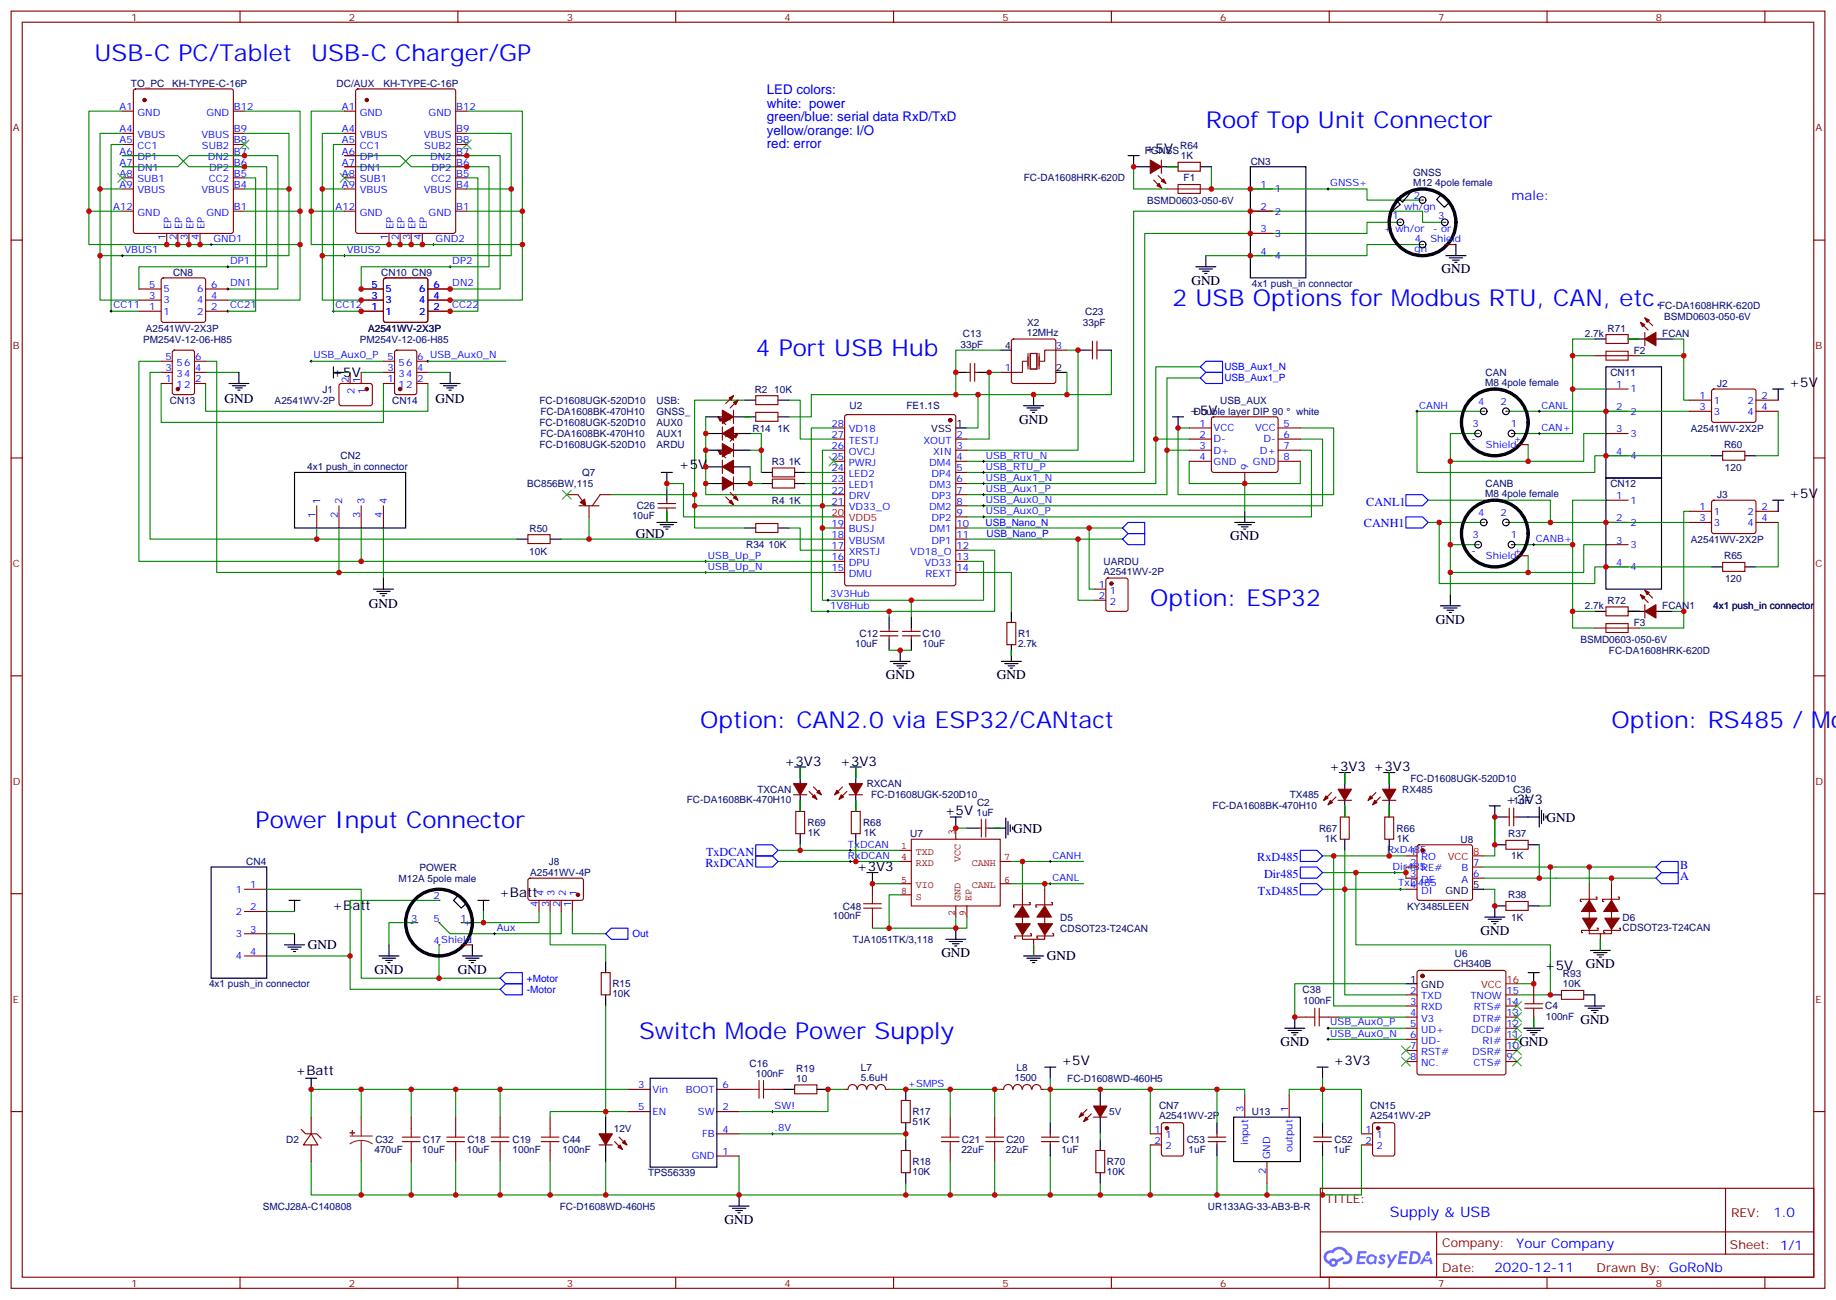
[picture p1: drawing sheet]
<svg xmlns="http://www.w3.org/2000/svg" width="583mm" height="413mm" viewBox="0 0 583 413" stroke-linecap="round" stroke-linejoin="round" font-family="sans-serif">
<defs><g id="words">
<g font-size="7.4" fill="#00f">
<text x="30" y="19.4">USB-C PC/Tablet</text>
<text x="98.8" y="19.4">USB-C Charger/GP</text>
<text x="382.8" y="40.6">Roof Top Unit Connector</text>
<text x="372.2" y="97">2 USB Options for Modbus RTU, CAN, etc.</text>
<text x="239.9" y="112.9">4 Port USB Hub</text>
<text x="365.1" y="192.3">Option: ESP32</text>
<text x="222.2" y="231.1">Option: CAN2.0 via ESP32/CANtact</text>
<text x="511.5" y="231.1">Option: RS485 / Mo</text>
<text x="81.1" y="262.8">Power Input Connector</text>
<text x="202.8" y="329.8">Switch Mode Power Supply</text>
</g>
<text font-size="4.6" fill="#00f" x="441.2" y="386.1">Supply &amp; USB</text>
<g font-size="4.2" fill="#00f">
<text x="243.4" y="30">LED colors:</text>
<text x="243.4" y="34.2">white: power</text>
<text x="243.4" y="38.5">green/blue: serial data RxD/TxD</text>
<text x="243.4" y="42.7">yellow/orange: I/O</text>
<text x="243.4" y="46.9">red: error</text>
<text x="479.8" y="63.5">male:</text>
<text x="562.9" y="386.4">1.0</text>
<text x="481.3" y="395.9">Your Company</text>
<text x="474.4" y="403.7">2020-12-11</text>
</g>
<g font-size="4.2">
<text x="363.4" y="48.7">+5V</text>
<text x="457.6" y="86.8">GND</text>
<text x="378.2" y="90.3">GND</text>
<text x="105.5" y="119.7">+5V</text>
<text x="568" y="122.8">+5V</text>
<text x="71.3" y="127.8">GND</text>
<text x="138.3" y="127.8">GND</text>
<text x="377.5" y="131.6">+5V</text>
<text x="323.5" y="134.4">GND</text>
<text x="215.5" y="148.8">+5V</text>
<text x="568" y="158">+5V</text>
<text x="201.8" y="170.8">GND</text>
<text x="390.5" y="171.4">GND</text>
<text x="117.1" y="193.1">GND</text>
<text x="455.8" y="197.9">GND</text>
<text x="281.2" y="215.5">GND</text>
<text x="316.4" y="215.5">GND</text>
<text x="249" y="243">+3V3</text>
<text x="266.7" y="243">+3V3</text>
<text x="421.9" y="244.8">+3V3 +3V3</text>
<text x="478" y="255.1">+3V3</text>
<text x="299.9" y="258.6">+5V</text>
<text x="490.9" y="260.7">GND</text>
<text x="321.6" y="264.3">GND</text>
<text x="272" y="276.5">+3V3</text>
<text x="158.4" y="284.6">+Batt</text>
<text x="105.5" y="289">+Batt</text>
<text x="469.9" y="296.7">GND</text>
<text x="97.7" y="301.3">GND</text>
<text x="298.8" y="303.7">GND</text>
<text x="332.3" y="304.8">GND</text>
<text x="118.9" y="309">GND</text>
<text x="145.4" y="309">GND</text>
<text x="490.4" y="308">+5V</text>
<text x="503.4" y="307.3">GND</text>
<text x="501.6" y="324.9">GND</text>
<text x="406.4" y="332">GND</text>
<text x="482.3" y="332">GND</text>
<text x="93.8" y="341">+Batt</text>
<text x="336.9" y="338">+5V</text>
<text x="423.3" y="338">+3V3</text>
<text x="230" y="388.4">GND</text>
</g>
<g font-size="3.9" fill="#00f">
<text x="433.7" y="160.6">CANL1</text>
<text x="432.9" y="167.1">CANH1</text>
<text x="223.9" y="275.2">RxDCAN</text>
<text x="224.1" y="271.6">TxDCAN</text>
<text x="399.1" y="273.4">RxD485</text>
<text x="533.3" y="275.8">B</text>
<text x="401.2" y="278.7">Dir485</text>
<text x="533.3" y="279.4">A</text>
<text x="399.3" y="284">TxD485</text>
</g>
<g font-size="3.9" fill="#800">
<text x="420.9" y="381.7">TITLE:</text>
<text x="549.5" y="386.4">REV:</text>
<text x="457.8" y="395.9">Company:</text>
<text x="549.1" y="396.5">Sheet: 1/1</text>
<text x="457.8" y="403.6">Date:</text>
<text x="506.8" y="403.7">Drawn By: GoRoNb</text>
</g>
<g font-size="3.2" fill="#800">
<text x="41.6" y="6.5">1</text>
<text x="110.8" y="6.5">2</text>
<text x="179.9" y="6.5">3</text>
<text x="249.1" y="6.5">4</text>
<text x="318.2" y="6.5">5</text>
<text x="387.3" y="6.5">6</text>
<text x="456.5" y="6.5">7</text>
<text x="525.6" y="6.5">8</text>
<text x="4.1" y="41.6">A</text>
<text x="576.3" y="41.6">A</text>
<text x="4.1" y="110.8">B</text>
<text x="576.3" y="110.8">B</text>
<text x="4.1" y="179.9">C</text>
<text x="576.3" y="179.9">C</text>
<text x="4.1" y="249.1">D</text>
<text x="576.3" y="249.1">D</text>
<text x="4.1" y="318.2">E</text>
<text x="576.3" y="318.2">E</text>
<text x="41.6" y="408.3">1</text>
<text x="110.8" y="408.3">2</text>
<text x="179.9" y="408.3">3</text>
<text x="249.1" y="408.3">4</text>
<text x="318.2" y="408.3">5</text>
<text x="387.3" y="408.3">6</text>
<text x="456.5" y="408.3">7</text>
<text x="525.6" y="408.3">8</text>
</g>
<g font-size="3.2" fill="#000080">
<text x="41.6" y="27.6">TO_PC</text>
<text x="54.7" y="27.6">KH-TYPE-C-16P</text>
<text x="106.8" y="27.6">DC/AUX</text>
<text x="121.7" y="27.6">KH-TYPE-C-16P</text>
<text x="374.6" y="47.3">R64</text>
<text x="363.4" y="48.8">FGNSS</text>
<text x="374.8" y="50.4">1K</text>
<text x="397" y="52.3">CN3</text>
<text x="325" y="57.6">FC-DA1608HRK-620D</text>
<text x="375.7" y="57.6">F1</text>
<text x="448.5" y="58.9">M12 4pole female</text>
<text x="448.6" y="55.8">GNSS</text>
<text x="364.2" y="64.6">BSMD0603-050-6V</text>
<text x="54.9" y="87.6">CN8</text>
<text x="121" y="87.6">CN10 CN9</text>
<text x="397.4" y="91.1">4x1 push_in connector</text>
<text x="344.5" y="99.9">C23</text>
<text x="526.6" y="98.2">FC-DA1608HRK-620D</text>
<text x="528.3" y="101.7">BSMD0603-050-6V</text>
<text x="46.3" y="105.2">A2541WV-2X3P</text>
<text x="116.9" y="105.2">A2541WV-2X3P</text>
<text x="305.7" y="107">C13</text>
<text x="325.9" y="106.5">12MHz</text>
<text x="326.1" y="103.4">X2</text>
<text x="343.7" y="103.4">33pF</text>
<text x="503.1" y="107">2.7k</text>
<text x="510.3" y="105.2">R71</text>
<text x="527.7" y="107">FCAN</text>
<text x="45.4" y="108.8">PM254V-12-06-H85</text>
<text x="114.2" y="108.8">PM254V-12-06-H85</text>
<text x="304.9" y="110.5">33pF</text>
<text x="518.6" y="112.3">F2</text>
<text x="471.6" y="119.2">CAN</text>
<text x="511.2" y="119.3">CN11</text>
<text x="102.4" y="124.6">J1</text>
<text x="239.6" y="124.6">R2</text>
<text x="245.8" y="124.6">10K</text>
<text x="471.4" y="122.4">M8 4pole female</text>
<text x="545.1" y="122.9">J2</text>
<text x="53.9" y="128.3">CN13</text>
<text x="87.2" y="128.1">A2541WV-2P</text>
<text x="124.5" y="128.3">CN14</text>
<text x="171.3" y="128.1">FC-D1608UGK-520D10</text>
<text x="171.5" y="131.6">FC-DA1608BK-470H10</text>
<text x="208.4" y="131.6">GNSS_</text>
<text x="208.4" y="128.1">USB:</text>
<text x="269.7" y="129.9">U2</text>
<text x="287.7" y="129.9">FE1.1S</text>
<text x="379" y="131.7">Double layer DIP 90</text>
<text x="387.4" y="128.2">USB_AUX</text>
<text x="411.4" y="131.7">white</text>
<text x="171.3" y="135.2">FC-D1608UGK-520D10</text>
<text x="208.4" y="135.2">AUX0</text>
<text x="238.9" y="136.9">R14</text>
<text x="246.8" y="136.9">1K</text>
<text x="536.7" y="137">A2541WV-2X2P</text>
<text x="171.3" y="142.2">FC-D1608UGK-520D10</text>
<text x="171.5" y="138.7">FC-DA1608BK-470H10</text>
<text x="208.4" y="142.2">ARDU</text>
<text x="208.4" y="138.7">AUX1</text>
<text x="547.3" y="142.3">R60</text>
<text x="97.5" y="149.2">4x1 push_in connector</text>
<text x="108.1" y="145.7">CN2</text>
<text x="245" y="147.5">R3</text>
<text x="250.4" y="147.5">1K</text>
<text x="547.5" y="149.3">120</text>
<text x="167.4" y="154.6">BC856BW,115</text>
<text x="184.8" y="151.1">Q7</text>
<text x="471.6" y="154.5">CANB</text>
<text x="511.2" y="154.6">CN12</text>
<text x="202.1" y="161.7">C26</text>
<text x="245" y="159.9">R4</text>
<text x="250.4" y="159.9">1K</text>
<text x="471.4" y="157.7">M8 4pole female</text>
<text x="545.1" y="158.1">J3</text>
<text x="200.6" y="164.8">10uF</text>
<text x="168.1" y="168.7">R50</text>
<text x="236.9" y="174">R34</text>
<text x="244" y="174">10K</text>
<text x="536.7" y="172.3">A2541WV-2X2P</text>
<text x="168" y="176">10K</text>
<text x="350.3" y="179.2">UARDU</text>
<text x="547.3" y="177.5">R65</text>
<text x="350.3" y="182.4">A2541WV-2P</text>
<text x="547.6" y="184.6">120</text>
<text x="510.3" y="191.6">R72</text>
<text x="503.1" y="193.4">2.7k</text>
<text x="527.7" y="193.4">FCAN1</text>
<text x="543.8" y="193.3">4x1 push_in connector</text>
<text x="272.9" y="202.3">C12</text>
<text x="292.8" y="202.3">C10</text>
<text x="323.1" y="202.3">R1</text>
<text x="501.7" y="204">BSMD0603-050-6V</text>
<text x="518.6" y="198.7">F3</text>
<text x="271.5" y="205.4">10uF</text>
<text x="292.8" y="205.4">10uF</text>
<text x="323.1" y="205.4">2.7k</text>
<text x="510.7" y="207.5">FC-DA1608HRK-620D</text>
<text x="240.4" y="251.6">TXCAN</text>
<text x="275.1" y="249.9">RXCAN</text>
<text x="445.1" y="251.6">RX485</text>
<text x="447.7" y="248.1">FC-D1608UGK-520D10</text>
<text x="480.3" y="251.7">C36</text>
<text x="218" y="254.8">FC-DA1608BK-470H10</text>
<text x="276.5" y="253.4">FC-D1608UGK-520D10</text>
<text x="310.1" y="255.8">C2</text>
<text x="384.9" y="256.6">FC-DA1608BK-470H10</text>
<text x="409.4" y="253.4">TX485</text>
<text x="480.4" y="255.2">1uF</text>
<text x="256.3" y="262.2">R69</text>
<text x="274" y="262.2">R68</text>
<text x="310" y="258.9">1uF</text>
<text x="418.7" y="264">R67</text>
<text x="443.3" y="264">R66</text>
<text x="256.4" y="265.3">1K</text>
<text x="274.2" y="265.4">1K</text>
<text x="288.9" y="265.8">U7</text>
<text x="420.6" y="267.1">1K</text>
<text x="443.4" y="267.1">1K</text>
<text x="463.6" y="267.5">U8</text>
<text x="478.7" y="265.7">R37</text>
<text x="78.2" y="274.5">CN4</text>
<text x="174.2" y="274.5">J8</text>
<text x="479.7" y="272.8">1K</text>
<text x="126.5" y="279.8">M12A 5pole male</text>
<text x="133.1" y="276.3">POWER</text>
<text x="168.3" y="278.1">A2541WV-4P</text>
<text x="478.7" y="285.1">R38</text>
<text x="264.4" y="291.8">100nF</text>
<text x="267.6" y="288.7">C48</text>
<text x="336.6" y="292.2">D5</text>
<text x="446.7" y="288.7">KY3485LEEN</text>
<text x="479.7" y="292.2">1K</text>
<text x="515.1" y="292.2">D6</text>
<text x="270.7" y="299.2">TJA1051TK/3,118</text>
<text x="336.6" y="295.7">CDSOT23-T24CAN</text>
<text x="515.1" y="295.3">CDSOT23-T24CAN</text>
<text x="461.8" y="303.7">U6</text>
<text x="461.5" y="306.9">CH340B</text>
<text x="496.1" y="310.1">R93</text>
<text x="66.4" y="313.3">4x1 push_in connector</text>
<text x="194.4" y="316.5">10K</text>
<text x="194.4" y="313.4">R15</text>
<text x="413.5" y="315.1">C38</text>
<text x="496.1" y="313.3">10K</text>
<text x="413.7" y="318.6">100nF</text>
<text x="490.5" y="320.4">C4</text>
<text x="490.7" y="323.6">100nF</text>
<text x="237.9" y="338.7">C16</text>
<text x="240" y="341.8">100nF</text>
<text x="252.7" y="340.1">R19</text>
<text x="273.3" y="340">L7</text>
<text x="322.7" y="340">L8</text>
<text x="252.7" y="343.3">10</text>
<text x="273.3" y="343.1">5.6uH</text>
<text x="322" y="343.1">1500</text>
<text x="338.8" y="343.3">FC-D1608WD-460H5</text>
<text x="289.6" y="354">R17</text>
<text x="352.1" y="354">5V</text>
<text x="367.9" y="352.1">CN7</text>
<text x="397.4" y="354">U13</text>
<text x="434.9" y="352.1">CN15</text>
<text x="194.8" y="359.2">12V</text>
<text x="289.6" y="357.1">51K</text>
<text x="367.9" y="355.2">A2541WV-2P</text>
<text x="434.9" y="355.2">A2541WV-2P</text>
<text x="90.8" y="362.7">D2</text>
<text x="118.9" y="366">470uF</text>
<text x="119.1" y="362.7">C32</text>
<text x="134.1" y="365.9">10uF</text>
<text x="134.2" y="362.7">C17</text>
<text x="148.2" y="365.9">10uF</text>
<text x="148.3" y="362.7">C18</text>
<text x="162.7" y="362.7">C19</text>
<text x="162.7" y="365.9">100nF</text>
<text x="178.5" y="362.7">C44</text>
<text x="178.6" y="365.9">100nF</text>
<text x="305.2" y="365.9">22uF</text>
<text x="305.3" y="362.7">C21</text>
<text x="319.3" y="365.9">22uF</text>
<text x="319.4" y="362.7">C20</text>
<text x="336.9" y="366">1uF</text>
<text x="337.2" y="362.7">C11</text>
<text x="376.7" y="362.7">C53</text>
<text x="377.3" y="366">1uF</text>
<text x="423.3" y="366">1uF</text>
<text x="423.6" y="362.7">C52</text>
<text x="289.6" y="369.8">R18</text>
<text x="351.4" y="369.8">R70</text>
<text x="205.7" y="373.4">TPS56339</text>
<text x="289.6" y="373">10K</text>
<text x="351.4" y="373">10K</text>
<text x="83.4" y="383.9">SMCJ28A-C140808</text>
<text x="177.7" y="383.9">FC-D1608WD-460H5</text>
<text x="383.4" y="383.9">UR133AG-33-AB3-B-R</text>
</g>
<g font-size="3.2" fill="#00f">
<text x="38" y="34.9">A1</text>
<text x="74.3" y="34.9">B12</text>
<text x="108.5" y="34.9">A1</text>
<text x="144.8" y="34.9">B12</text>
<text x="38" y="42">A4</text>
<text x="43.6" y="36.7">GND</text>
<text x="65.5" y="36.7">GND</text>
<text x="74.3" y="42">B9</text>
<text x="108.5" y="42">A4</text>
<text x="114.2" y="36.7">GND</text>
<text x="136.1" y="36.7">GND</text>
<text x="144.8" y="42">B9</text>
<text x="38" y="45.5">A5</text>
<text x="43.6" y="47.3">CC1</text>
<text x="43.6" y="43.7">VBUS</text>
<text x="63.9" y="43.7">VBUS</text>
<text x="64.1" y="47.3">SUB2</text>
<text x="74.3" y="45.5">B8</text>
<text x="108.5" y="45.5">A5</text>
<text x="114.2" y="47.3">CC1</text>
<text x="114.2" y="43.7">VBUS</text>
<text x="134.5" y="43.7">VBUS</text>
<text x="134.7" y="47.3">SUB2</text>
<text x="144.8" y="45.5">B8</text>
<text x="38" y="52.6">A7</text>
<text x="38" y="49">A6</text>
<text x="43.6" y="50.8">DP1</text>
<text x="65.9" y="50.8">DN2</text>
<text x="74.3" y="49">B7</text>
<text x="74.3" y="52.6">B6</text>
<text x="108.5" y="52.6">A7</text>
<text x="108.5" y="49">A6</text>
<text x="114.2" y="50.8">DP1</text>
<text x="136.5" y="50.8">DN2</text>
<text x="144.8" y="49">B7</text>
<text x="144.8" y="52.6">B6</text>
<text x="38" y="59.6">A9</text>
<text x="38" y="56.1">A8</text>
<text x="43.6" y="57.9">SUB1</text>
<text x="43.6" y="54.3">DN1</text>
<text x="66.3" y="57.9">CC2</text>
<text x="66.4" y="54.3">DP2</text>
<text x="74.3" y="56.1">B5</text>
<text x="74.3" y="59.6">B4</text>
<text x="108.5" y="59.6">A9</text>
<text x="108.5" y="56.1">A8</text>
<text x="114.2" y="57.9">SUB1</text>
<text x="114.2" y="54.3">DN1</text>
<text x="136.9" y="57.9">CC2</text>
<text x="137" y="54.3">DP2</text>
<text x="144.8" y="56.1">B5</text>
<text x="144.8" y="59.6">B4</text>
<text x="400.2" y="59.6">1</text>
<text x="422.3" y="59.1">GNSS+</text>
<text x="43.6" y="61.4">VBUS</text>
<text x="63.9" y="61.4">VBUS</text>
<text x="114.2" y="61.4">VBUS</text>
<text x="134.5" y="61.4">VBUS</text>
<text x="404.6" y="61">1</text>
<text x="448.7" y="63.1">2</text>
<text x="36" y="66.7">A12</text>
<text x="43.6" y="68.4">GND</text>
<text x="65.5" y="68.4">GND</text>
<text x="74.3" y="66.7">B1</text>
<text x="106.5" y="66.7">A12</text>
<text x="114.2" y="68.4">GND</text>
<text x="136.1" y="68.4">GND</text>
<text x="144.8" y="66.7">B1</text>
<text x="400.2" y="66.7">2</text>
<text x="404.6" y="68.1">2</text>
<text x="442" y="69.5">1</text>
<text x="445.8" y="66.7">wh/gn</text>
<text x="456.5" y="69.5">3</text>
<text x="52.6" y="76.3" transform="rotate(-90 52.6 76.3)">1</text>
<text x="54.3" y="72.8" transform="rotate(-90 54.3 72.8)">EP</text>
<text x="56.1" y="76.3" transform="rotate(-90 56.1 76.3)">2</text>
<text x="57.9" y="72.8" transform="rotate(-90 57.9 72.8)">EP</text>
<text x="59.6" y="76.3" transform="rotate(-90 59.6 76.3)">3</text>
<text x="61.4" y="72.8" transform="rotate(-90 61.4 72.8)">EP</text>
<text x="63.1" y="76.3" transform="rotate(-90 63.1 76.3)">4</text>
<text x="64.9" y="72.8" transform="rotate(-90 64.9 72.8)">EP</text>
<text x="67.7" y="76.7">GND1</text>
<text x="123.1" y="76.3" transform="rotate(-90 123.1 76.3)">1</text>
<text x="124.9" y="72.8" transform="rotate(-90 124.9 72.8)">EP</text>
<text x="126.6" y="76.3" transform="rotate(-90 126.6 76.3)">2</text>
<text x="128.4" y="72.8" transform="rotate(-90 128.4 72.8)">EP</text>
<text x="130.2" y="76.3" transform="rotate(-90 130.2 76.3)">3</text>
<text x="131.9" y="72.8" transform="rotate(-90 131.9 72.8)">EP</text>
<text x="133.7" y="76.3" transform="rotate(-90 133.7 76.3)">4</text>
<text x="135.5" y="72.8" transform="rotate(-90 135.5 72.8)">EP</text>
<text x="138.3" y="76.7">GND2</text>
<text x="400.2" y="73.7">3</text>
<text x="404.6" y="75.1">3</text>
<text x="439.2" y="73.7">+ wh/or</text>
<text x="449.1" y="76.9">4</text>
<text x="454" y="76.9">Shield</text>
<text x="454.9" y="73.7">- or</text>
<text x="39.5" y="80.3">VBUS1</text>
<text x="73" y="83.8">DP1</text>
<text x="110.1" y="80.3">VBUS2</text>
<text x="143.6" y="83.8">DP2</text>
<text x="400.2" y="80.8">4</text>
<text x="404.6" y="82.2">4</text>
<text x="449" y="80.1">gn</text>
<text x="47.4" y="94.9">3</text>
<text x="47.4" y="91.4">5</text>
<text x="51.9" y="92.8">5</text>
<text x="62.5" y="92.8">6</text>
<text x="67" y="94.9">4</text>
<text x="67" y="91.4">6</text>
<text x="73" y="90.8">DN1</text>
<text x="117.9" y="94.9">3</text>
<text x="117.9" y="91.4">5</text>
<text x="122.4" y="92.8">5</text>
<text x="133.1" y="92.8">6</text>
<text x="137.6" y="94.9">4</text>
<text x="137.6" y="91.4">6</text>
<text x="143.6" y="90.8">DN2</text>
<text x="36" y="97.9">CC11</text>
<text x="47.4" y="98.4">1</text>
<text x="51.9" y="99.8">1</text>
<text x="51.9" y="96.3">3</text>
<text x="62.5" y="99.8">2</text>
<text x="62.5" y="96.3">4</text>
<text x="67" y="98.4">2</text>
<text x="73" y="97.9">CC21</text>
<text x="106.5" y="97.9">CC12</text>
<text x="117.9" y="98.4">1</text>
<text x="122.4" y="99.8">1</text>
<text x="122.4" y="96.3">3</text>
<text x="133.1" y="99.8">2</text>
<text x="133.1" y="96.3">4</text>
<text x="137.6" y="98.4">2</text>
<text x="143.6" y="97.9">CC22</text>
<text x="99.5" y="113.8">USB_Aux0_P</text>
<text x="335.1" y="110.8">3</text>
<text x="52.5" y="117.8">3</text>
<text x="52.5" y="114.3">5</text>
<text x="56" y="119.6">34</text>
<text x="56" y="116.1">56</text>
<text x="61.9" y="114.3">6</text>
<text x="61.9" y="117.8">4</text>
<text x="123" y="117.8">3</text>
<text x="123" y="114.3">5</text>
<text x="126.5" y="119.6">34</text>
<text x="126.5" y="116.1">56</text>
<text x="132.5" y="114.3">6 USB_Aux0_N</text>
<text x="132.5" y="117.8">4</text>
<text x="319" y="117.8">1</text>
<text x="388.6" y="117.5">USB_Aux1_N</text>
<text x="52.5" y="121.4">1</text>
<text x="56" y="123.1">12</text>
<text x="61.9" y="121.4">2</text>
<text x="110.8" y="121.5" transform="rotate(-90 110.8 121.5)">2</text>
<text x="112.5" y="125" transform="rotate(-90 112.5 125)">2</text>
<text x="114.3" y="121.5" transform="rotate(-90 114.3 121.5)">1</text>
<text x="116.1" y="125" transform="rotate(-90 116.1 125)">1</text>
<text x="123" y="121.4">1</text>
<text x="126.5" y="123.1">12</text>
<text x="132.5" y="121.4">2</text>
<text x="388.6" y="121">USB_Aux1_P</text>
<text x="513" y="123.1">1</text>
<text x="517.5" y="124.5">1</text>
<text x="450.5" y="129.6">CANH</text>
<text x="469.2" y="128.4">4</text>
<text x="476.2" y="128.4">2</text>
<text x="489.3" y="129.6">CANL</text>
<text x="513" y="130.2">2</text>
<text x="517.5" y="131.6">2</text>
<text x="539.5" y="126.6">1</text>
<text x="539.5" y="130.2">3</text>
<text x="544" y="128.1">1</text>
<text x="544" y="131.6">3</text>
<text x="554.7" y="128.1">2</text>
<text x="554.7" y="131.6">4</text>
<text x="559.2" y="126.6">2</text>
<text x="559.2" y="130.2">4</text>
<text x="263.9" y="135.5">28</text>
<text x="269.4" y="137.2">VD18</text>
<text x="380.7" y="135.5">1</text>
<text x="385.2" y="136.9">VCC</text>
<text x="398.4" y="136.9">VCC</text>
<text x="407.5" y="135.5">5</text>
<text x="467.4" y="135.5">3</text>
<text x="479.5" y="135.5">1</text>
<text x="489.3" y="136.7">CAN+</text>
<text x="513" y="137.2">3</text>
<text x="263.9" y="142.5">26</text>
<text x="263.9" y="139">27</text>
<text x="269.4" y="140.8">TESTJ</text>
<text x="293.1" y="140.8">XOUT</text>
<text x="303.6" y="139">2</text>
<text x="303.6" y="142.5">3</text>
<text x="380.7" y="142.5">3</text>
<text x="380.7" y="139">2</text>
<text x="385.2" y="143.9">D+</text>
<text x="385.2" y="140.4">D-</text>
<text x="399.9" y="143.9">D+</text>
<text x="401.1" y="140.4">D-</text>
<text x="407.5" y="139">6</text>
<text x="407.5" y="142.5">7</text>
<text x="467" y="140.4">-</text>
<text x="471.7" y="142.2">Shield</text>
<text x="480.5" y="140.4">+</text>
<text x="517.5" y="138.6">3</text>
<text x="263.9" y="149.6">24</text>
<text x="263.9" y="146">25</text>
<text x="269.4" y="147.8">PWRJ</text>
<text x="269.4" y="144.3">OVCJ</text>
<text x="295" y="147.8">DM4</text>
<text x="296.2" y="144.3">XIN</text>
<text x="303.6" y="146">4</text>
<text x="303.6" y="149.6">5</text>
<text x="312.9" y="145.5">USB_RTU_N</text>
<text x="312.9" y="149">USB_RTU_P</text>
<text x="380.7" y="146">4</text>
<text x="385.2" y="147.5">GND</text>
<text x="396.2" y="149.2" transform="rotate(-90 396.2 149.2)">9</text>
<text x="397.7" y="147.5">GND</text>
<text x="407.5" y="146">8</text>
<text x="513" y="144.3">4</text>
<text x="517.5" y="145.7">4</text>
<text x="263.9" y="153.1">23</text>
<text x="269.4" y="154.9">LED1</text>
<text x="269.4" y="151.3">LED2</text>
<text x="295" y="154.9">DM3</text>
<text x="295.7" y="151.3">DP4</text>
<text x="303.6" y="153.1">6</text>
<text x="312.9" y="152.6">USB_Aux1_N</text>
<text x="101.6" y="159.8" transform="rotate(-90 101.6 159.8)">1</text>
<text x="108.7" y="159.8" transform="rotate(-90 108.7 159.8)">2</text>
<text x="115.7" y="159.8" transform="rotate(-90 115.7 159.8)">3</text>
<text x="122.8" y="159.8" transform="rotate(-90 122.8 159.8)">4</text>
<text x="263.9" y="160.2">21</text>
<text x="263.9" y="156.6">22</text>
<text x="269.4" y="161.9">VD33_O</text>
<text x="269.4" y="158.4">DRV</text>
<text x="295" y="161.9">DM2</text>
<text x="295.7" y="158.4">DP3</text>
<text x="303.6" y="156.6">7</text>
<text x="303.6" y="160.2">8</text>
<text x="312.9" y="156.1">USB_Aux1_P</text>
<text x="312.9" y="159.6">USB_Aux0_N</text>
<text x="513" y="158.4">1</text>
<text x="517.5" y="159.8">1</text>
<text x="539.5" y="161.9">1</text>
<text x="559.2" y="161.9">2</text>
<text x="100.2" y="164.3" transform="rotate(-90 100.2 164.3)">1</text>
<text x="107.2" y="164.3" transform="rotate(-90 107.2 164.3)">2</text>
<text x="114.3" y="164.3" transform="rotate(-90 114.3 164.3)">3</text>
<text x="121.4" y="164.3" transform="rotate(-90 121.4 164.3)">4</text>
<text x="263.9" y="167.2">19</text>
<text x="295.7" y="165.5">DP2</text>
<text x="303.6" y="163.7">9</text>
<text x="303.6" y="167.2">10</text>
<text x="312.9" y="167">USB_Nano_N</text>
<text x="312.9" y="163.2">USB_Aux0_P</text>
<text x="469.2" y="163.7">4</text>
<text x="476.2" y="163.7">2</text>
<text x="513" y="165.5">2</text>
<text x="517.5" y="166.9">2</text>
<text x="539.5" y="165.5">3</text>
<text x="544" y="163.3">1</text>
<text x="544" y="166.9">3</text>
<text x="554.7" y="163.3">2</text>
<text x="554.7" y="166.9">4</text>
<text x="559.2" y="165.5">4</text>
<text x="263.9" y="170.7">18</text>
<text x="269.4" y="172.5">VBUSM</text>
<text x="269.4" y="169">BUSJ</text>
<text x="295" y="169">DM1</text>
<text x="295.7" y="172.5">DP1</text>
<text x="303.6" y="170.7">11</text>
<text x="313.1" y="170.5">USB_Nano_P</text>
<text x="467.4" y="170.7">3</text>
<text x="479.5" y="170.7">1</text>
<text x="487.5" y="172">CANB+</text>
<text x="513" y="172.5">3</text>
<text x="517.5" y="173.9">3</text>
<text x="224.7" y="177.3">USB_Up_P</text>
<text x="263.9" y="177.8">16</text>
<text x="263.9" y="174.3">17</text>
<text x="269.4" y="179.6">DPU</text>
<text x="269.4" y="176">XRSTJ</text>
<text x="288.9" y="176">VD18_O</text>
<text x="293.4" y="179.6">VD33</text>
<text x="303.6" y="174.3">12</text>
<text x="303.6" y="177.8">13</text>
<text x="467" y="175.7">-</text>
<text x="471.7" y="177.4">Shield</text>
<text x="480.5" y="175.7">+</text>
<text x="513" y="179.6">4</text>
<text x="224.7" y="180.8">USB_Up_N</text>
<text x="263.9" y="181.3">15</text>
<text x="269.4" y="183.1">DMU</text>
<text x="293.7" y="183.1">REXT</text>
<text x="303.6" y="181.3">14</text>
<text x="517.5" y="181">4</text>
<text x="263.5" y="189.6">3V3Hub</text>
<text x="348.8" y="186.6">1</text>
<text x="348.8" y="190.1">2</text>
<text x="352.3" y="188.4">1</text>
<text x="352.3" y="191.9">2</text>
<text x="263.5" y="193.1">1V8Hub</text>
<text x="269.2" y="269">TxDCAN</text>
<text x="269.2" y="272.5">RxDCAN</text>
<text x="334.1" y="272.5">CANH</text>
<text x="440.3" y="270.8">RxD485</text>
<text x="447.6" y="271.3">1</text>
<text x="447.6" y="274.8">2</text>
<text x="451.1" y="273">RO</text>
<text x="467.6" y="274.8">7</text>
<text x="79.4" y="281.9">1</text>
<text x="334.1" y="279.6">CANL</text>
<text x="442" y="276">Dir485</text>
<text x="443.8" y="281.3">TxD485</text>
<text x="447.6" y="278.3">3</text>
<text x="447.6" y="281.9">4</text>
<text x="451.1" y="276.6">RE#</text>
<text x="451.1" y="280.1">DE</text>
<text x="463.9" y="276.6">B</text>
<text x="464" y="280.1">A</text>
<text x="467.6" y="278.3">6</text>
<text x="74.9" y="283.3">1</text>
<text x="137.6" y="285.4">2</text>
<text x="170.7" y="287.9" transform="rotate(-90 170.7 287.9)">4</text>
<text x="172.5" y="284.4" transform="rotate(-90 172.5 284.4)">4</text>
<text x="174.3" y="287.9" transform="rotate(-90 174.3 287.9)">3</text>
<text x="176" y="284.4" transform="rotate(-90 176 284.4)">3</text>
<text x="177.8" y="287.9" transform="rotate(-90 177.8 287.9)">2</text>
<text x="179.6" y="284.4" transform="rotate(-90 179.6 284.4)">2</text>
<text x="181.3" y="287.9" transform="rotate(-90 181.3 287.9)">1</text>
<text x="183.1" y="284.4" transform="rotate(-90 183.1 284.4)">1</text>
<text x="451.1" y="283.6">DI</text>
<text x="74.9" y="290.3">2</text>
<text x="79.4" y="288.9">2</text>
<text x="130.1" y="293.9">-</text>
<text x="130.5" y="292.5">3</text>
<text x="137.6" y="292.5">5</text>
<text x="146.2" y="292.5">1</text>
<text x="147.1" y="293.9">+</text>
<text x="74.9" y="297.4">3</text>
<text x="79.4" y="296">3</text>
<text x="137.6" y="299.5">4Shield</text>
<text x="157.7" y="295.5">Aux</text>
<text x="200.7" y="297.5">Out</text>
<text x="74.9" y="304.4">4</text>
<text x="79.4" y="303">4</text>
<text x="167.2" y="311.6">+Motor</text>
<text x="167.2" y="315.1">-Motor</text>
<text x="447.6" y="315.4">2</text>
<text x="451.1" y="317.1">TXD</text>
<text x="466.7" y="317.1">TNOW</text>
<text x="478.2" y="315.4">15</text>
<text x="447.6" y="318.9">3</text>
<text x="447.6" y="322.4">4</text>
<text x="451.1" y="320.7">RXD</text>
<text x="467.8" y="320.7">RTS#</text>
<text x="478.2" y="322.4">13</text>
<text x="478.2" y="318.9">14</text>
<text x="422.3" y="329">USB_Aux0_N</text>
<text x="422.3" y="325.4">USB_Aux0_P</text>
<text x="447.6" y="326">5</text>
<text x="447.6" y="329.5">6</text>
<text x="451.1" y="324.2">V3</text>
<text x="451.1" y="327.7">UD+</text>
<text x="467" y="327.7">DCD#</text>
<text x="467.5" y="324.2">DTR#</text>
<text x="478.2" y="329.5">11</text>
<text x="478.2" y="326">12</text>
<text x="447.6" y="333">7</text>
<text x="451.1" y="331.3">UD-</text>
<text x="451.1" y="334.8">RST#</text>
<text x="467.3" y="334.8">DSR#</text>
<text x="470.6" y="331.3">RI#</text>
<text x="478.2" y="333">10</text>
<text x="447.6" y="336.5">8</text>
<text x="451.1" y="338.3">NC.</text>
<text x="467.8" y="338.3">CTS#</text>
<text x="478.2" y="336.5">9</text>
<text x="202.6" y="345.4">3</text>
<text x="207.1" y="346.8">Vin</text>
<text x="217.7" y="346.8">BOOT</text>
<text x="229.3" y="345.4">6</text>
<text x="288.2" y="344.8">+SMPS</text>
<text x="202.6" y="352.4">5</text>
<text x="207.1" y="353.8">EN</text>
<text x="221.5" y="353.8">SW</text>
<text x="229.3" y="352.4">2</text>
<text x="245.9" y="351.9">SW!</text>
<text x="394.8" y="352.8" transform="rotate(-90 394.8 352.8)">3</text>
<text x="408.9" y="352.8" transform="rotate(-90 408.9 352.8)">1</text>
<text x="229.3" y="359.5">4</text>
<text x="245.9" y="359">.8V</text>
<text x="366.5" y="359.5">1</text>
<text x="433.5" y="359.5">1</text>
<text x="222.8" y="360.9">FB</text>
<text x="366.5" y="363">2</text>
<text x="370" y="361.2">1</text>
<text x="370" y="364.8">2</text>
<text x="396.2" y="363.4" transform="rotate(-90 396.2 363.4)">input</text>
<text x="410.3" y="365.7" transform="rotate(-90 410.3 365.7)">output</text>
<text x="433.5" y="363">2</text>
<text x="437" y="361.2">1</text>
<text x="437" y="364.8">2</text>
<text x="219.6" y="367.9">GND</text>
<text x="229.3" y="366.5">1</text>
<text x="403.2" y="367.9" transform="rotate(-90 403.2 367.9)">GND</text>
<text x="401.8" y="372.4" transform="rotate(-90 401.8 372.4)">2</text>
</g>
<g font-size="3.2">
<text x="319" y="110.8">4</text>
<text x="335.1" y="117.8">2</text>
<text x="295.6" y="137.2">VSS</text>
<text x="303.6" y="135.5">1</text>
<text x="467.6" y="281.9">5</text>
<text x="458.8" y="283.6">GND</text>
<text x="447.6" y="311.9">1</text>
<text x="451.1" y="313.6">GND</text>
</g>
<g font-size="3.2" fill="#f00">
<text x="263.9" y="163.7">20</text>
<text x="269.4" y="165.5">VDD5</text>
<text x="459.5" y="273">VCC</text>
<text x="467.6" y="271.3">8</text>
<text x="478.2" y="311.9">16</text>
<text x="470.1" y="313.6">VCC</text>
</g>
<g font-size="3.2" fill="#840000">
<text x="286.1" y="269.5">1</text>
<text x="303" y="265.1" transform="rotate(-90 303 265.1)">3</text>
<text x="286.1" y="273">4</text>
<text x="290.7" y="271.4">TXD</text>
<text x="290.7" y="274.9">RXD</text>
<text x="304.9" y="273.5" transform="rotate(-90 304.9 273.5)">VCC</text>
<text x="308.5" y="274.9">CANH</text>
<text x="318.8" y="273">7</text>
<text x="286.1" y="280.1">5</text>
<text x="290.7" y="282">VIO</text>
<text x="308.5" y="282">CANL</text>
<text x="318.8" y="280.1">6</text>
<text x="286.1" y="283.6">8</text>
<text x="290.7" y="285.5">S</text>
<text x="304.9" y="286.1" transform="rotate(-90 304.9 286.1)">GND</text>
<text x="308.4" y="286.1" transform="rotate(-90 308.4 286.1)">EP</text>
<text x="303" y="290.7" transform="rotate(-90 303 290.7)">2</text>
<text x="306.6" y="290.7" transform="rotate(-90 306.6 290.7)">9</text>
</g>
</g></defs>
<g fill="none" stroke="#870000" stroke-width=".35">
<path d="M3.5 3.5h575.8v405.4h-575.8zM7.1 7.1h568.6v398.2h-568.6zM76.2 3.5v3.6M145.3 3.5v3.6M214.5 3.5v3.6M283.6 3.5v3.6M352.8 3.5v3.6M421.9 3.5v3.6M491.1 3.5v3.6M560.2 3.5v3.6M3.5 76.2h3.6M575.7 76.2h3.6"/>
<path d="M3.5 145.3h3.6M575.7 145.3h3.6M3.5 214.5h3.6M575.7 214.5h3.6M3.5 283.6h3.6M575.7 283.6h3.6M3.5 352.8h3.6M575.7 352.8h3.6M419.1 377.1h156.6v28.2h-156.6zM547.7 377.1v20.9M419.1 391h156.5M456 398h119.6"/>
<path d="M456 391v14.1M76.2 405.3v3.6M145.3 405.3v3.6M214.5 405.3v3.6M283.6 405.3v3.6M352.8 405.3v3.6M421.9 405.3v3.6M491.1 405.3v3.6M560.2 405.3v3.6"/>
</g>
<g fill="#5487ff">
<path d="M438.1 398.3a1.22 1.22 0 0 1 1.7 .3l-.4 .5a.47 .47 0 0 0-.3-.4 .47 .47 0 0 0-.5 .2l.1 .3a1.14 1.14 0 0 1 .8 1.7 1.14 1.14 0 0 1-1.9 0l-.2-.2 .5-.5 .7 .4a.29 .29 0 0 0 .3-.3 .29 .29 0 0 0-.2-.3 1.04 1.04 0 0 1-.6-1.7z"/>
<path d="M431.1 397h2.3l.4 .2-.2 .5-1.8 .1-.1 .8h1.5l.3 .4-.3 .4h-1.6l-.2 1.1h1.7l.2 .3-.2 .3-2.6 .1z"/>
<path d="M444.2 397.1l2.7 .1-.1 .5-1.8 .1-.2 .8h1.6l.3 .4-.4 .4h-1.6l-.1 1.1h1.7l.2 .3-.2 .3-2.7 .1z"/>
<path d="M453 397.1h.7l.3 1.2-.6 .3a.69 .69 0 0 0-1 .3 .69 .69 0 0 0 .4 1 .69 .69 0 0 0 .9-.7l.5-.2 .6 2.2h-.8l-.3-.9h-1.7l-.5 .9h-.8z"/>
<path d="M440.2 398.1h.8l.6 1.9 1.1-1.9h.9l-2.6 4.2h-.8l.9-1.5z"/>
<path d="M447.8 397.1l-.6 4.1h1.3a2.11 2.11 0 0 0 2.5-2.1 2.11 2.11 0 0 0-2.5-2zM448.5 397.8a1.43 1.43 0 0 1 1.6 1.6 1.43 1.43 0 0 1-2 1.1z"/>
<path d="M434.1 398.7a1.54 1.54 0 0 0-.1 2.1 1.54 1.54 0 0 0 2.1 .2l.7 .2 .3-2.3-.6-.3a1.49 1.49 0 0 0-2.4 .1zM434.3 399.7a.95 .95 0 0 1 1.9 0 .95 .95 0 0 1-1.9 0z"/>
<path d="M420.8 397.4a2.18 2.18 0 0 0 1.1 3.7 1.44 1.44 0 0 0 1.6 1 1.44 1.44 0 0 0 1.2-1.5l2-1-.5-.8-1.9 1a1.47 1.47 0 0 0-2.4 .4 1.39 1.39 0 0 1-.7-1.9 1.39 1.39 0 0 1 2-.5 2.12 2.12 0 0 1 2.2-1.3 2.12 2.12 0 0 1 1.9 1.7 1.14 1.14 0 0 1 1 1.4 1.14 1.14 0 0 1-1.6 .8 .43 .43 0 0 0-.5 .3 .43 .43 0 0 0 .4 .5 1.98 1.98 0 0 0 2.5-1.2 1.98 1.98 0 0 0-1.2-2.5 3.1 3.1 0 0 0-5.3-.7l-.9 .1zM422.7 400.7a.55 .55 0 0 1 1.1 0 .55 .55 0 0 1-1.1 0z"/>
<circle cx="453" cy="399.2" r=".26"/>
</g>
<g fill="#870000" stroke="#870000" stroke-width=".35">
<path d="M329.5 293.2h4.6l-2.5 3.5z"/>
<path d="M322.4 293.2h4.6l-2.4 3.5z"/>
<path d="M324.6 287.5l2.1 3.5h-4.6z"/>
<path d="M331.6 287.5l2.1 3.5h-4.6z"/>
<path d="M509.4 291.4h4.6l-2.5 3.5z"/>
<path d="M502.4 291.4h4.5l-2.4 3.5z"/>
<path d="M504.5 285.7l2.1 3.6h-4.6z"/>
<path d="M511.5 285.7l2.1 3.6h-4.5z"/>
<path d="M229.3 148.2l3.5-2.2v4.3z"/>
<path d="M227.9 142.9l1.4 .7-.7 .7z"/>
<path d="M229.3 141.5l1.4 .7-.7 .7z"/>
<path d="M229.3 137.6l3.5-2.1v4.2z"/>
<path d="M227.9 132.3l1.4 .7-.7 .7z"/>
<path d="M229.3 130.9l1.4 .7-.7 .7z"/>
<path d="M229.3 140.8l3.5 2.1-3.5 2.1z"/>
<path d="M232.8 138.3l1.4-.7-.7 1.4z"/>
<path d="M231.4 136.9l1.4-.7-.7 1.4z"/>
<path d="M229.3 151.3l3.5 2.2-3.5 2.1z"/>
<path d="M232.8 158l.7-.7 .7 1.4z"/>
<path d="M231.4 159.5l.7-.8 .7 1.5z"/>
<path d="M229.3 130.2l3.5 2.1-3.5 2.1z"/>
<path d="M232.8 127.7l1.4-.7-.7 1.4z"/>
<path d="M231.4 126.3l1.4-.7-.7 1.4z"/>
<path d="M190.1 359.8h4.3l-2.1 3.6z"/>
<path d="M196.1 364.1l.7-.7 .8 1.4z"/>
<path d="M197.6 362.7l.7-.8 .7 1.5z"/>
<path d="M269.5 248.7h4.3l-2.2 3.5z"/>
<path d="M267.1 252.2l.7 .7-1.5 .7z"/>
<path d="M265.6 250.8l.7 .7-1.4 .7z"/>
<path d="M438.9 250.5h4.2l-2.1 3.5z"/>
<path d="M436.4 254l.7 .7-1.4 .7z"/>
<path d="M435 252.6l.7 .7-1.4 .7z"/>
<path d="M251.9 248.7h4.2l-2.1 3.5z"/>
<path d="M257.9 252.9l.7-.7 .7 1.4z"/>
<path d="M259.3 251.5l.7-.7 .7 1.4z"/>
<path d="M424.7 250.5h4.3l-2.1 3.5z"/>
<path d="M422.3 254l.7 .7-1.4 .7z"/>
<path d="M420.9 252.6l.7 .7-1.4 .7z"/>
<path d="M347.1 351h4.3l-2.2 3.5z"/>
<path d="M344.7 354.5l.7 .7-1.4 .8z"/>
<path d="M343.3 353.1l.7 .7-1.5 .7z"/>
<path d="M365.1 50.8l3.6 2.1-3.6 2.1z"/>
<path d="M368.7 57.5l.7-.7 .7 1.4z"/>
<path d="M367.2 58.9l.7-.7 .8 1.4z"/>
<path d="M522.1 107.6l3.5-2.1v4.2z"/>
<path d="M520.7 102.3l1.4 .7-.7 .7z"/>
<path d="M522.1 100.9l1.4 .7-.7 .7z"/>
<path d="M522.1 194l3.5-2.1v4.2z"/>
<path d="M520.7 188.7l1.4 .7-.7 .7z"/>
<path d="M522.1 187.3l1.4 .7-.7 .7z"/>
<circle cx="301.6" cy="133.3" r=".53"/>
<circle cx="451.6" cy="269.9" r=".53"/>
<circle cx="45.9" cy="31.7" r=".53"/>
<circle cx="352.8" cy="185.2" r=".53"/>
<circle cx="116.4" cy="123.5" r=".53"/>
<circle cx="370.4" cy="358.1" r=".53"/>
<circle cx="116.4" cy="31.7" r=".53"/>
<circle cx="183.4" cy="284" r=".53"/>
<circle cx="56.4" cy="123.5" r=".53"/>
<circle cx="127" cy="123.5" r=".53"/>
<circle cx="451.6" cy="309.7" r=".53"/>
<circle cx="437.4" cy="358.1" r=".53"/>
</g>
<g fill="none" stroke="#870000" stroke-width=".35">
<path d="M38.8 35.3h3.5M42.6 28.4l.4-.2h30.4l.5 .2 .2 .5v44.5l-.3 .5-.4 .2h-30.4l-.5-.3-.2-.4v-44.5zM74.1 35.3h3.5M109.4 35.3h3.5M113.1 28.4l.5-.2h30.3l.5 .2 .2 .5v44.5l-.2 .5-.5 .2h-30.3l-.5-.3-.2-.4v-44.5zM144.6 35.3h3.6M38.8 60h3.5M38.8 56.4h3.5M38.8 52.9h3.5M38.8 49.4h3.5M38.8 45.9h3.5M38.8 42.3h3.5"/>
<path d="M74.1 60h3.5M74.1 56.4h3.5M74.1 52.9h3.5M74.1 49.4h3.5M74.1 45.9h3.5M74.1 42.3h3.5M109.4 60h3.5M109.4 56.4h3.5M109.4 52.9h3.5M109.4 49.4h3.5M109.4 45.9h3.5M109.4 42.3h3.5"/>
<path d="M144.6 60h3.6M144.6 56.4h3.6M144.6 52.9h3.6M144.6 49.4h3.6M144.6 45.9h3.6M144.6 42.3h3.6M366.2 57.1l2.5 2.5M367.6 55.7l2.5 2.5M368.7 50.8v4.2M370.4 60h14.1M373.9 51.5h7.1v2.8h-7.1zM396.9 60h7"/>
<path d="M38.8 67h3.5M52.9 74.1v3.5M56.4 74.1v3.5M60 74.1v3.5M63.5 74.1v3.5M74.1 67h3.5M109.4 67h3.5M123.5 74.1v3.5M127 74.1v3.5M130.5 74.1v3.5M134.1 74.1v3.5M144.6 67h3.6"/>
<path d="M396.9 67h7M396.9 74.1h7M44.1 98.8h7.1M44.1 95.2h7.1M44.1 91.7h7.1M51.4 88.4l.5-.2h12.7l.5 .2 .2 .5v12.7l-.3 .5-.4 .2h-12.7l-.5-.2-.2-.5v-12.7zM65.3 98.8h7M65.3 95.2h7M65.3 91.7h7M114.7 98.8h7M114.7 95.2h7M114.7 91.7h7"/>
<path d="M121.9 88.4l.5-.2h12.7l.5 .2 .2 .5v12.7l-.2 .5-.5 .2h-12.7l-.5-.2-.2-.5v-12.7zM135.8 98.8h7.1M135.8 95.2h7.1M135.8 91.7h7.1M396.9 81.1h7M51.2 118.2h3.5M51.2 114.7h3.5M54.9 111.3l.5-.2h5.6l.7 .5v12.9l-.4 .7h-5.9l-.7-.4v-13zM61.7 118.2h3.6M61.7 114.7h3.6M111.1 118.2v3.5M114.7 118.2v3.5"/>
<path d="M121.7 118.2h3.5M121.7 114.7h3.5M125.5 111.3l.4-.2h5.7l.6 .5 .1 12.9-.5 .7h-5.9l-.6-.4-.1-13zM132.3 118.2h3.5M132.3 114.7h3.5M306.9 118.2h1.1M308 115.4v5.6M309.4 118.2h1M309.4 115.4v5.6M317.5 118.2h3.5M321.3 107.8l.4-.2h12.7l.5 .2 .2 .5v12.7l-.2 .5-.5 .2h-12.7l-.5-.2-.2-.5v-12.7zM335.1 111.1h3.6"/>
<path d="M345.7 111.1h1.1M346.8 108.3v5.6M348.2 111.1h1M348.2 108.3v5.6M506.2 112.9h14.1M509.8 106.2h7v2.8h-7zM520.7 102.3l2.5 2.5M522.1 100.9l2.5 2.5M522.1 105.5v4.2M51.2 121.7h3.5M61.7 121.7h3.6M107.8 121.9l.5-.2 9.4 .1 .5 .6-.1 5.9-.6 .5-9.5-.1-.4-.6v-5.7z"/>
<path d="M121.7 121.7h3.5M132.3 121.7h3.5M227.9 132.3l2.5 2.5M229.3 135.5v4.2M229.3 130.9l2.5 2.4M232.8 136.2l-2.4 2.4M232.8 130.2v4.2M232.8 125.6l-2.4 2.5M234.2 137.6l-2.4 2.5M234.2 127l-2.4 2.5M239.9 125.6h7v2.8h-7zM239.9 130.9h7v2.8h-7z"/>
<path d="M264.6 139.3h3.5M264.6 135.8h3.5M268.3 131.8l.5-.2h33.9l.6 .4 .1 53.2-.5 .7h-34.1l-.6-.4-.1-53.2zM303.4 139.3h3.5M377.5 139.3h7M377.5 135.8h7M384.8 132.5l.4-.2h19.8l.5 .2 .2 .5v16.2l-.2 .5-.5 .2h-19.8l-.5-.2-.2-.5v-16.2zM405.7 139.3h7M405.7 135.8h7M509.8 123.5h7M509.8 130.5h7M509.8 137.6h7"/>
<path d="M536.2 130.5h7.1M536.2 127h7.1M543.5 123.7l.5-.2h12.7l.5 .2 .2 .5-.1 9.4-.6 .5-13-.1-.4-.7v-9.1zM557.4 130.5h7M557.4 127h7M208.8 159.8h5.7M211.7 158.7v1.1M227.9 142.9l2.5 2.4M229.3 141.5l2.5 2.4M229.3 146v4.3M230.4 157.7l2.4 2.5M231.8 156.3l2.4 2.4"/>
<path d="M232.8 140.8v4.2M232.8 151.3v4.3M245.2 148.5h7v2.8h-7zM245.2 152h7v2.9h-7zM264.6 142.9h3.5M264.6 146.4h3.5M264.6 149.9h3.5M264.6 153.5h3.5M264.6 157h3.5M303.4 142.9h3.5M303.4 146.4h3.5M303.4 149.9h3.5"/>
<path d="M303.4 153.5h3.5M303.4 157h3.5M377.5 142.9h7M377.5 146.4h7M395.1 149.9v3.6M405.7 142.9h7M405.7 146.4h7M509.8 158.7h7M509.8 144.6h7M543.5 159l.5-.3h12.7l.5 .3 .2 .5-.1 9.4-.6 .4h-13l-.4-.7v-9.1zM546.8 143.2h7.1v2.8h-7.1zM100.5 160.5v7.1"/>
<path d="M107.6 160.5v7.1M114.7 160.5v7.1M121.7 160.5v7.1M167.6 169.7h7v2.8h-7zM208.8 161.2h5.7M211.7 161.2v1.1M239.9 166.2h7v2.8h-7zM264.6 160.5h3.5M264.6 167.6h3.5M264.6 171.1h3.5M264.6 174.6h3.5M264.6 178.2h3.5"/>
<path d="M303.4 160.5h3.5M303.4 164h3.5M303.4 167.6h3.5M303.4 171.1h3.5M303.4 174.6h3.5M303.4 178.2h3.5M509.8 165.8h7M509.8 172.9h7M509.8 179.9h7M536.2 165.8h7.1M536.2 162.3h7.1M546.8 178.5h7.1v2.8h-7.1z"/>
<path d="M557.4 165.8h7M557.4 162.3h7M264.6 181.7h3.5M282.2 199.3v1.1M289.3 199.3v1.1M303.4 181.7h3.5M319.6 197.6h2.8v7h-2.8zM347.5 187h3.5M347.5 190.5h3.5M351.2 183.7l.5-.3h5.7l.6 .5 .1 9.4-.5 .7h-5.9l-.6-.4-.1-9.5zM506.2 199.3h14.1M509.8 192.6h7v2.8h-7z"/>
<path d="M520.7 188.7l2.5 2.5M522.1 191.9v4.2M522.1 187.3l2.5 2.5M279.4 201.8h5.6M279.4 200.4h5.6M282.2 201.8v1M286.5 201.8h5.6M286.5 200.4h5.6M289.3 201.8v1M251.9 252.2h4.2M252.6 257.5h2.8v7.1h-2.8zM256.8 251.2l2.5 2.4"/>
<path d="M258.2 249.8l2.5 2.4M267.4 249.8l-2.5 2.4M268.8 251.2l-2.5 2.4M269.5 252.2h4.3M270.2 257.5h2.8v7.1h-2.8zM311.5 260v5.6M312.9 260v5.6M422.6 251.5l-2.4 2.5M424 252.9l-2.4 2.5M424.7 254h4.3M425.4 259.3h2.9v7h-2.9zM436.7 251.5l-2.4 2.5"/>
<path d="M438.1 252.9l-2.4 2.5M438.9 254h4.2M439.6 259.3h2.8v7h-2.8zM478 259.3h1.1M479.1 256.5v5.6M480.5 256.5v5.6M480.5 259.3h1M167.8 278.9l.5-.2h16.5l.4 .7-.1 5.9-.6 .4h-16.5l-.4-.7v-5.6zM289.3 266.3h28.2v21.2h-28.2zM310.4 262.8h1.1M312.9 262.8h1.1M446.3 271.6h3.5"/>
<path d="M446.3 275.2h3.5M446.3 278.7h3.5M450 268.3l.5-.2h16.2l.5 .2 .2 .5v16.2l-.2 .5-.5 .2h-16.2l-.5-.2-.2-.5v-16.2zM467.4 275.2h3.6M467.4 278.7h3.6M478 266.7h7.1v2.8h-7.1zM77.6 282.2h7.1M77.6 289.3h7.1M77.6 296.3h7.1M171.1 285.7v3.6M174.6 285.7v3.6M178.2 285.7v3.6"/>
<path d="M181.7 285.7v3.6M276.9 280.5v3.5M276.9 291v3.6M324.6 291v7.1h7v-7.1M324.6 282.2v5.3M326.7 286.5h.3v.7h-5.3v.7h.4M327 296.3h.4v.7h-5.3v.7h.3M328.1 298.1v5.3M331.6 282.2v5.3M333.7 286.5h.4v.7h-5.3v.7h.3M334.1 296.3h.3v.7h-5.3v.7h.4M446.3 282.2h3.5"/>
<path d="M478 286.1h7.1v2.8h-7.1zM504.5 289.3v7h7v-7M504.5 280.5v5.2M506.6 284.7h.3v.7h-5.3v.7h.4M506.9 294.6h.4v.7h-5.3v.7h.4M508 296.3v5.3M511.5 280.5v5.2M513.6 284.7h.4v.7h-5.3v.7h.4M514 294.6h.3v.7h-5.2v.7h.3M77.6 303.4h7.1M190.9 308.7h2.8v7h-2.8zM446.3 315.7h3.5"/>
<path d="M446.3 319.3h3.5M450 308.2l.5-.2h26.8l.5 .2 .2 .5v31.7l-.2 .5-.5 .2h-26.8l-.5-.2-.2-.5v-31.7zM478 315.7h3.5M478 319.3h3.5M486.8 312.2v3.5M495.7 314.3h7v2.8h-7zM411 322.8h3.5M421.6 322.8h3.5M446.3 322.8h3.5M446.3 326.3h3.5M446.3 329.8h3.5M446.3 333.4h3.5"/>
<path d="M446.3 336.9h3.5M478 322.8h3.5M478 326.3h3.5M478 329.8h3.5M478 333.4h3.5M478 336.9h3.5M486.8 322.8v3.5M95.6 358.4l1.4 1.4h3.5l1.5 1.4M98.8 359.8l2.1 3.6h-4.6zM98.8 354.5v5.3M130.5 354.5v3.6M144.6 354.5v3.6"/>
<path d="M158.7 354.5v3.6M199.3 345.7h7.1M199.3 352.8h7.1M227.5 345.7h10.6M227.5 359.8h7.1M227.5 352.8h7.1M245.2 345.7h3.5M252.2 344.3h7.1v2.8h-7.1zM268.1 345.7h1.1M269.2 345.7a1.41 1.41 0 0 1 1.4-1.5 1.41 1.41 0 0 1 1.4 1.5M272.2 345.7a1.41 1.41 0 0 1 1.4-1.5 1.41 1.41 0 0 1 1.4 1.5M275.2 345.7a1.41 1.41 0 0 1 1.4-1.5 1.41 1.41 0 0 1 1.4 1.5"/>
<path d="M278.2 345.7a1.41 1.41 0 0 1 1.4-1.5 1.41 1.41 0 0 1 1.4 1.5M281.2 345.7h1M286.1 349.2h2.8v7.1h-2.8zM301.6 354.5v3.6M315.7 354.5v3.6M317.5 345.7h1.1M318.6 345.7a1.41 1.41 0 0 1 1.4-1.5 1.41 1.41 0 0 1 1.4 1.5M321.6 345.7a1.41 1.41 0 0 1 1.4-1.5 1.41 1.41 0 0 1 1.4 1.5M324.6 345.7a1.41 1.41 0 0 1 1.4-1.5 1.41 1.41 0 0 1 1.4 1.5M327.6 345.7a1.41 1.41 0 0 1 1.4-1.5 1.41 1.41 0 0 1 1.4 1.5M330.6 345.7h1M333.4 359.8v1.1"/>
<path d="M345 352.1l-2.5 2.4M346.4 353.5l-2.4 2.5M347.1 354.5h4.3M365.1 359.8h3.6M368.9 356.5l.5-.2h5.6l.7 .4v9.5l-.5 .6-5.8 .1-.7-.5v-9.4zM386.3 359.8v1.1M395.1 347.5v7M409.2 347.5v7M419.8 359.8v1.1M432.2 359.8h3.5M435.9 356.5l.5-.2h5.6l.7 .4v9.5l-.4 .6-5.9 .1-.7-.5v-9.4zM98.8 363.4v5.3"/>
<path d="M130.5 365.1v3.6M144.6 365.1v3.6M158.7 365.1v3.6M190.1 363.4h4.3M195.1 362.3l2.5 2.5M196.5 360.9l2.5 2.5M227.5 366.9h7.1M286.1 365.1h2.8v7.1h-2.8zM301.6 365.1v3.6M315.7 365.1v3.6M330.6 360.9h5.6M330.6 362.3h5.6"/>
<path d="M333.4 362.3v1.1M347.8 365.1h2.9v7.1h-2.9zM365.1 363.4h3.6M383.5 360.9h5.6M383.5 362.3h5.6M386.3 362.3v1.1M402.2 368.7v7M417 360.9h5.6M417 362.3h5.6M419.8 362.3v1.1M432.2 363.4h3.5"/>
</g>
<g fill="none" stroke="#000" stroke-width=".35">
<path d="M358.1 49.4h3.5M359.8 49.4v3.5h5.3M368.7 52.9h5.2M381 52.9h3.5M396.9 52.9h17.6v35.3h-17.6zM379.6 84.7h6.3M380.6 85.4h4.3M381.7 86.1h2.1M382.4 86.8h.7M382.8 81.1v3.6M75.8 118.2v3.5M105.8 118.2h3.6"/>
<path d="M105.8 116.4v3.5M142.9 118.2v3.5M303.4 118.2h3.5M310.4 118.2h3.6M317.5 111.1h3.5M335.1 118.2h3.6M342.2 111.1h3.5M349.2 111.1h3.6M506.2 107.6h3.6M509.8 116.4h17.6v35.3h-17.6zM516.8 107.6h5.3M525.6 107.6h5.3"/>
<path d="M72.7 121.7h6.3M73.7 122.4h4.3M74.8 123.1h2.1M75.5 123.8h.7M139.7 121.7h6.3M140.8 122.4h4.2M141.8 123.1h2.1M142.5 123.8h.7M224 132.3h5.3M224 137.6h5.3M232.8 132.3h7.1M232.8 137.6h5.3"/>
<path d="M236.4 127h3.5M246.9 132.3h3.6M246.9 127h3.6M303.4 135.8h3.5M324.9 128.8h6.4M326 129.5h4.2M327 130.2h2.1M327.7 130.9h.7M328.1 125.2v3.6M372.2 132.3h3.5M373.9 132.3v3.5M562.7 123.5h3.5"/>
<path d="M564.4 123.5v3.5M93.5 149.9h35.3v17.7h-35.3zM209.9 149.9h3.5M211.7 149.9v3.6M211.7 155.2v3.5M224 153.5h5.3M224 148.2h5.3M224 142.9h5.3M232.8 153.5h5.3M232.8 148.2h5.3M232.8 142.9h5.3M241.7 149.9h3.5"/>
<path d="M241.7 153.5h3.5M252.2 149.9h3.6M252.2 153.5h3.6M509.8 151.7h17.6v35.3h-17.6zM543.3 144.6h3.5M553.9 144.6h3.5M562.7 158.7h3.5M564.4 158.7v3.6M164 171.1h3.6M174.6 171.1h3.6M208.5 165.8h6.3M209.5 166.5h4.3"/>
<path d="M210.6 167.2h2.1M211.3 167.9h.7M211.7 162.3v3.5M236.4 167.6h3.5M246.9 167.6h3.6M391.9 165.8h6.4M393 166.5h4.2M394.1 167.2h2.1M394.8 167.9h.7M395.1 162.3v3.5M543.3 179.9h3.5M553.9 179.9h3.5"/>
<path d="M118.5 187h6.4M119.6 187.7h4.2M120.6 188.4h2.2M121.4 189.1h.7M121.7 183.4v3.6M282.2 195.8v3.5M289.3 195.8v3.5M321 194v3.6M457.2 192.3h6.3M458.3 193h4.2M459.3 193.7h2.1M460 194.4h.7"/>
<path d="M460.4 188.7v3.6M506.2 194h3.6M516.8 194h5.3M525.6 194h5.3M282.2 202.8v3.6M282.6 209.9h6.3M283.6 210.6h4.3M284.7 211.3h2.1M285.4 212h.7M285.8 206.4v3.5M289.3 202.8v3.6M317.9 209.9h6.3"/>
<path d="M318.9 210.6h4.2M320 211.3h2.1M320.7 212h.7M321 204.6v5.3M252.2 243.4h3.6M254 243.4v5.3M254 252.2v5.3M269.9 243.4h3.5M271.6 243.4v5.3M271.6 252.2v5.3M301.6 259.3h3.6M303.4 259.3v3.5"/>
<path d="M319.3 259.6v6.4M425.1 245.2h3.5M426.9 245.2v5.3M426.9 254v5.3M439.2 245.2h3.5M441 245.2v5.3M441 254v5.3M472.7 255.8h3.5M474.5 255.8v3.5h3.5M481.5 259.3h7.1M488.6 256.1v6.4M489.3 257.2v4.2"/>
<path d="M490 258.2v2.1M490.7 258.9v.7M67 275.2h17.7v35.2h-17.7zM254 264.6v3.5M271.6 264.6v3.5M275.2 276.9h3.5M276.9 276.9v3.6M306.9 262.8h3.5M314 262.8h5.3M320 260.7v4.2M320.7 261.8v2.1M321.4 262.5v.7"/>
<path d="M426.9 266.3v3.6M441 266.3v3.6M474.5 268.1h3.5M485.1 268.1h3.5M90.3 299.9h6.4M91.7 285.7h3.5M93.5 285.7v3.6M93.5 296.3v3.6M123.5 299.9v3.5M151.7 285.7h3.5M153.5 285.7v3.6M300.2 298.1h6.4"/>
<path d="M301.3 298.8h4.2M302.3 299.5h2.1M303.4 294.6v3.5M328.1 299.9v3.5M467.4 282.2h3.6M471.3 291h6.4M472.4 291.7h4.2M473.4 292.5h2.1M474.1 293.2h.7M478 287.5h-3.5v3.5M485.1 287.5h3.5M508 298.1v3.5"/>
<path d="M91.4 300.6h4.2M92.4 301.3h2.1M93.1 302h.7M120.3 303.4h6.3M121.4 304.1h4.2M122.4 304.8h2.1M123.1 305.5h.7M192.3 305.2v3.5M192.3 315.7v3.6M303 300.2h.7M324.9 303.4h6.4M326 304.1h4.2"/>
<path d="M327 304.8h2.1M327.7 305.5h.7M446.3 312.2h3.5M485.1 308.7h3.5M486.8 308.7v3.5M492.1 315.7h3.6M502.7 315.7h3.5v3.6M503.1 319.3h6.3M504.1 320h4.3M504.8 301.6h6.4M505.9 302.3h4.2M506.9 303h2.2"/>
<path d="M507.6 303.7h.8M331.6 338.7h3.5M333.4 338.7v3.5M407.8 326.3h6.4M408.9 327h4.2M409.9 327.7h2.1M410.6 328.4h.7M411 322.8v3.5M418 338.7h3.6M419.8 338.7v3.5M483.7 326.3h6.3M484.7 327h4.2"/>
<path d="M485.8 327.7h2.1M486.5 328.4h.7M486.8 322.8v3.5M505.2 320.7h2.1M505.9 321.4h.7M97 342.2h3.5M98.8 342.2v3.5M192.3 354.5v5.3M206.4 342.2h21.1v28.2h-21.1zM248.7 345.7h3.5M259.3 345.7h3.5M287.5 345.7v3.5"/>
<path d="M287.5 356.3v3.5M333.4 356.3v3.5M349.2 345.7v5.3M349.2 354.5v5.3M386.3 356.3v3.5M391.6 354.5h21.1v14.2h-21.1zM419.8 356.3v3.5M192.3 363.4v5.3M234.6 379.2v3.6M287.5 361.6v3.5M287.5 372.2v3.5M333.4 363.4v3.5"/>
<path d="M349.2 361.6v3.5M349.2 372.2v3.5M386.3 363.4v3.5M419.8 363.4v3.5M231.4 382.8h6.4M232.5 383.5h4.2M233.5 384.2h2.2M234.2 384.9h.7"/>
</g>
<path d="M264.6 164h3.5M467.4 271.6h3.6M478 312.2h3.5" fill="none" stroke="#f00" stroke-width=".35"/>
<g fill="none" stroke="#000" stroke-width=".32">
<path d="M66.7 77.6h.7M67 77.3v.7M137.2 77.6h.7M137.6 77.3v.7M34.9 98.8h.7M35.3 98.4v.7M38.5 81.1h.7M38.8 80.8v.7M72 98.8h.7M72 91.7h.7M72 84.7h.7M72.3 84.3v.7"/>
<path d="M72.3 91.4v.7M72.3 98.4v.7M105.5 98.8h.7M105.8 98.4v.7M109 81.1h.7M109.4 80.8v.7M142.5 98.8h.7M142.5 91.7h.7M142.5 84.7h.7M142.9 84.3v.7M142.9 91.4v.7M142.9 98.4v.7"/>
<path d="M98.4 114.7h.7M98.8 114.3v.7M135.5 114.7h.7M135.8 114.3v.7M449.4 130.5h.7M449.8 130.2v.7M488.2 130.5h.7M488.6 130.2v.7M311.9 146.4h.7M311.9 149.9h.7M311.9 153.5h.7M311.9 157h.7"/>
<path d="M312.2 146v.8M312.2 149.6v.7M312.2 153.1v.7M312.2 156.6v.7M223.7 178.2h.7M224 177.8v.7M311.9 160.5h.7M311.9 164h.7M312.2 160.2v.7M312.2 163.7v.7M223.7 181.7h.7M224 181.3v.7"/>
<path d="M262.5 190.5h.7M262.5 194h.7M262.8 190.1v.8M262.8 193.7v.7M269.5 269.9h.7M269.5 273.4h.7M269.9 269.5v.7M269.9 273v.8M333 273.4h.7M333.4 273v.8M440.6 271.6h.7M441 271.3v.7"/>
<path d="M442.4 276.9h.7M442.7 276.6v.7M333 280.5h.7M333.4 280.1v.7M444.1 282.2h.8M444.5 281.9v.7M421.2 329.8h.7M421.2 326.3h.7M421.6 326v.7M421.6 329.5v.7M244.8 352.8h.7M244.8 359.8h.7"/>
<path d="M245.2 352.4v.7M245.2 359.5v.7M287.2 345.7h.7M287.5 345.4v.7"/>
</g>
<g fill="none" stroke="#008700" stroke-width=".35">
<path d="M38.8 35.3h-10.6v42.3h67v-42.3h-17.6M109.4 35.3h-10.6v42.3h67v-42.3h-17.6M31.7 60h7.1M38.8 45.9h-3.5v52.9h8.8M38.8 42.3h-7.1v38.8h60v-21.1M38.8 49.4h17.6l3.6 3.5h24.7v31.8h-40.6v7M38.8 52.9h17.6l3.6-3.5h28.2v42.3h-15.9M77.6 42.3h14.1v17.7M77.6 56.4h3.5v42.4h-8.8M77.6 60h14.1M102.3 60h7.1M109.4 52.9h17.6l3.5-3.5h28.2v42.3h-15.8"/>
<path d="M109.4 49.4h17.6l3.5 3.5h24.7v31.8h-40.5v7M109.4 42.3h-7.1v38.8h60v-21.1M109.4 45.9h-3.6v52.9h8.9M148.2 56.4h3.5v42.4h-8.8M148.2 42.3h14.1v17.7M148.2 60h14.1M359.8 52.9v7.1h10.6M370.4 52.9h3.5M384.5 52.9v7.1h49.4v3.5h17.7M28.2 67h10.6M77.6 67h17.6M95.2 77.6v17.6h-22.9"/>
<path d="M98.8 67h10.6M148.2 67h17.6M165.8 77.6v17.6h-22.9M444.5 70.6h-10.6v3.5h-70.5v75.8h-56.5M451.6 77.6h-17.7v3.5h-51.1M458.6 70.6h-7v-3.6h-91.8v79.4h-52.9M31.7 81.1v14.1h12.4M102.3 81.1v14.1h12.4M51.2 114.7h-7.1v63.5h220.5M51.2 118.2h-3.6v52.9h116.4M65.3 114.7h3.5v67h195.8M65.3 118.2h10.5"/>
<path d="M98.8 114.7h22.9M109.4 118.2h1.7M114.7 118.2h7M135.8 118.2h7.1M135.8 114.7h24.7M317.5 118.2h-3.5v21.1h-7.1M317.5 111.1h-14.1v14.1h49.4v-14.1M338.7 111.1h3.5v31.8h-35.3M338.7 118.2v7M381 116.4h-14.1v22.9M381 119.9h-10.6v23M499.2 112.9h7"/>
<path d="M506.2 107.6h-7v15.9M516.8 107.6h3.5M520.3 112.9h14.2M530.9 107.6h3.6v19.4h1.7M51.2 121.7v12.4h70.5v-12.4M65.3 121.7v8.8h70.5v-8.8M224 132.3v24.7h40.6M236.4 127h-15.9v33.5h40.6v-17.6h3.5M236.4 132.3h1.7M238.1 137.6h3.6v12.3M250.5 127h3.5v12.3h10.6M264.6 135.8h-7.1v58.2h58.2v-19.4h-8.8"/>
<path d="M303.4 125.2h-45.9v7.1h-7M310.4 125.2v10.6h-3.5M377.5 139.3h-10.6v14.2h-60M377.5 135.8h-3.6v21.2h49.4v-21.2h-10.6M412.7 139.3h7.1v21.2h-112.9M469.2 137.6h-8.8v8.8h42.3v-8.8h7.1M471 130.5h-21.2v19.4h56.4v-5.3h37.1M478 130.5h58.2M509.8 123.5h-10.6v14.1h-19.4M564.4 130.5v14.1h-7M211.7 153.5h5.3v10.5h47.6M224 142.9v5.3"/>
<path d="M238.1 148.2v5.3h3.6M238.1 142.9h3.6M255.8 149.9h8.8M255.8 153.5h8.8M377.5 142.9h-7.1v14.1h-63.5M377.5 146.4v7.1h35.2v-7.1M395.1 153.5v8.8M412.7 142.9h3.6v21.1h-109.4M453.3 158.7h38.8v7.1M460.4 146.4v42.3M509.8 158.7h-10.6v14.2h-19.4M100.5 167.6v3.5"/>
<path d="M107.6 167.6v14.1M114.7 167.6v10.6M121.7 167.6v15.8M178.2 171.1h86.4M211.7 162.3v3.5M220.5 160.5v7.1h15.9M250.5 167.6h3.5v7h10.6M261.1 167.6h3.5M264.6 160.5h-3.5v30h51.1v-12.3h-5.3M306.9 167.6h49.4M306.9 171.1h49.4M342.2 171.1v19.4h5.3"/>
<path d="M345.7 167.6v19.4h1.8M453.3 165.8h3.5M460.4 172.9h8.8M471 165.8h-14.2v19.4h49.4v-5.3h37.1M478 165.8h58.2M499.2 172.9v26.4h7M509.8 172.9h-7.1v8.8h-42.3M536.2 162.3h-1.7v37h-14.2M564.4 165.8v14.1h-7M282.2 194v1.8M289.3 190.5v5.3M306.9 181.7h14.1v12.3"/>
<path d="M499.2 194h7M516.8 194h3.5M530.9 194h3.6M282.2 206.4h7.1M321 206.4v1.7M254 243.4v3.5M254 254v3.5M271.6 243.4v3.5M271.6 254v3.5M426.9 245.2v3.5M426.9 255.8v3.5M441 245.2v3.5"/>
<path d="M441 255.8v3.5M246.9 273.4h38.9M246.9 269.9h38.9M254 268.1v1.8M271.6 268.1v5.3M303.4 262.8h3.5M315.7 262.8h1.8M321 273.4h23M324.6 273.4v8.8M419.8 271.6h26.5M419.8 276.9h26.5M423.3 271.6v47.7h23"/>
<path d="M426.9 269.9v45.8h19.4M430.4 276.9v23h61.7v15.8h-10.6M441 269.9v1.7M446.3 275.2v3.5M471 275.2h54.6M471 278.7h54.6M474.5 268.1v-8.8v12.3h-3.5M488.6 268.1v10.6M492.1 275.2v12.3h-3.5M504.5 275.2v5.3M511.5 278.7v1.8M84.7 282.2h30v28.2h44"/>
<path d="M84.7 296.3h8.8M84.7 289.3h8.8M132.3 292.8h-8.8v7.1M139.3 285.7h-28.2v17.7h-26.4M139.3 299.9v10.5M153.5 289.3v3.5M171.1 289.3v3.5h-24.7M174.6 289.3v10.6h17.7v5.3M178.2 289.3v7h-35.3l-3.6-3.5M181.7 289.3v7h10.6M276.9 280.5h8.9M276.9 294.6h5.3"/>
<path d="M285.8 284h-3.6v10.6h21.2M303.4 291v3.6M306.9 291v3.6h-3.5M321 280.5h23M328.1 299.9v3.5M331.6 280.5v1.7M419.8 282.2h26.5M471 282.2h3.5v5.3M508 298.1v3.5M111.1 303.4v10.6h47.6M192.3 319.3v33.5M446.3 312.2h-35.3v10.6"/>
<path d="M481.5 312.2h5.3M421.6 326.3h24.7M421.6 329.8h24.7M425.1 322.8h21.2M486.8 322.8v3.5M114.7 345.7v8.8M130.5 345.7v8.8M144.6 345.7v8.8M158.7 345.7v8.8M199.3 352.8h-7v1.7M199.3 345.7h-100.5v8.8M234.6 359.8h52.9v1.8"/>
<path d="M268.1 345.7h-5.3v7.1h-28.2M282.2 345.7h33.5M301.6 345.7v8.8M317.5 345.7h-1.8v8.8M331.6 345.7h33.5v14.1M333.4 342.2v14.1M349.2 359.8v1.8M365.1 345.7h30v1.8M386.3 345.7v10.6M409.2 347.5v-1.8h23v14.1M419.8 342.2v14.1M98.8 368.7v10.5h31.7"/>
<path d="M114.7 368.7v10.5M130.5 368.7v10.5h185.2v-10.5M144.6 368.7v10.5M158.7 368.7v10.5M192.3 368.7v10.5M234.6 366.9v12.3M287.5 375.7v3.5M301.6 368.7v10.5M333.4 366.9v12.3h-17.7M349.2 375.7v3.5M365.1 363.4v15.8h-31.7M386.3 366.9v12.3"/>
<path d="M402.2 375.7v3.5M419.8 366.9v12.3M432.2 363.4v15.8h-67.1"/>
</g>
<g fill="none" stroke="#a10000" stroke-width=".35">
<path d="M373.9 58.6h7.1v2.8h-7.1zM509.8 111.5h7v2.8h-7zM509.8 197.9h7v2.8h-7zM274.1 288.2h5.7M274.1 286.8h5.7M276.9 284v2.8M276.9 288.2v2.8M417.3 320v5.6M418.7 320v5.6M484 318.6h5.7M484 320h5.7M486.8 315.7v2.9"/>
<path d="M486.8 320v2.8M414.5 322.8h2.8M418.7 322.8h2.9M130.5 358.1v2.8M144.6 358.1v2.8M158.7 358.1v2.8M238.1 345.7h2.8M240.9 342.9v5.6M242.4 345.7h2.8M242.4 342.9v5.6M301.6 358.1v2.8M315.7 358.1v2.8"/>
<path d="M127.7 362.3h5.6M127.7 360.9h5.6M130.5 362.3v2.8M141.8 362.3h5.7M141.8 360.9h5.7M144.6 362.3v2.8M155.9 362.3h5.7M155.9 360.9h5.7M158.7 362.3v2.8M298.8 362.3h5.6M298.8 360.9h5.6M301.6 362.3v2.8"/>
<path d="M312.9 362.3h5.7M312.9 360.9h5.7M315.7 362.3v2.8"/>
</g>
<g fill="none" stroke="#00f" stroke-width=".35">
<path d="M381 116.4l1.8-1.7h5.3v3.5h-5.3zM381 119.9l1.8-1.7h5.3v3.5h-5.3zM446.3 157h5.3l1.7 1.7-1.7 1.8h-5.3zM358.1 165.8h5.3v3.5h-5.3l-1.8-1.7zM358.1 169.3h5.3v3.6h-5.3l-1.8-1.8zM446.3 164h5.3l1.7 1.8-1.7 1.8h-5.3zM239.9 268.1h5.3l1.7 1.8-1.7 1.7h-5.3zM239.9 271.6h5.3l1.7 1.8-1.7 1.8h-5.3zM412.7 269.9h5.3l1.8 1.7-1.8 1.8h-5.3zM412.7 275.2h5.3l1.8 1.7-1.8 1.8h-5.3zM525.6 275.2l1.8-1.8h5.3v3.5h-5.3zM525.6 278.7l1.8-1.8h5.3v3.6h-5.3z"/>
<path d="M194 294.6h5.3v3.5h-5.3l-1.7-1.8zM412.7 280.5h5.3l1.8 1.7-1.8 1.8h-5.3zM158.7 310.4l1.8-1.7h5.3v3.5h-5.3zM160.5 312.2h5.3v3.5h-5.3l-1.8-1.7z"/>
</g>
<path d="M326 114.7h-1.4v3.5h-3.6M326.3 112.2v4.9M327 112.2h2.1v4.9h-2.1zM329.8 112.2v4.9M335.1 111.1h-3.5v3.6h-1.4" fill="none" stroke="#870012" stroke-width=".35"/>
<path d="M114.7 354.5v6M111.1 360.5h7.1M114.7 361.9l1.8 .3 1.7 .8M114.7 361.9l-1.9 .3-1.7 .8M114.7 361.9v6.8" fill="none" stroke="#8c2424" stroke-width=".35"/>
<g fill="#8c2424" stroke="#8c2424" stroke-width=".35">
<path d="M111.1 359.5h1.4z"/>
<path d="M111.8 358.8l.1 1.4z"/>
</g>
<path d="M285.8 269.9h3.5M285.8 273.4h3.5M303.4 262.8v3.5M317.5 273.4h3.5M285.8 280.5h3.5M285.8 284h3.5M303.4 287.5v3.5M306.9 287.5v3.5M317.5 280.5h3.5" fill="none" stroke="#850000" stroke-width=".35"/>
<g fill="none" stroke="#3c3" stroke-width=".35">
<path d="M37.4 55l2.8 2.9M40.2 55l-2.8 2.9M76.2 44.4l2.8 2.9M79 44.4l-2.8 2.9M107.9 55l2.9 2.9M110.8 55l-2.9 2.9M146.8 44.4l2.8 2.9M149.6 44.4l-2.8 2.9M263.2 145l2.8 2.8M266 145l-2.8 2.8M480.1 317.9l2.9 2.8M483 317.9l-2.9 2.8"/>
<path d="M444.9 332l2.8 2.8M444.9 335.5l2.8 2.8M447.7 332l-2.8 2.8M447.7 335.5l-2.8 2.8M480.1 335.5l2.9 2.8M480.1 332l2.9 2.8M480.1 328.4l2.9 2.9M480.1 324.9l2.9 2.8M480.1 321.4l2.9 2.8M483 335.5l-2.9 2.8M483 332l-2.9 2.8M483 328.4l-2.9 2.9"/>
<path d="M483 324.9l-2.9 2.8M483 321.4l-2.9 2.8"/>
</g>
<circle cx="139.3" cy="292.8" r="10.6" fill="none" stroke="#000" stroke-width="1.1"/>
<g fill="#870000">
<circle cx="146.4" cy="292.8" r=".18"/>
<circle cx="132.3" cy="292.8" r=".18"/>
<circle cx="139.3" cy="299.9" r=".18"/>
<circle cx="139.3" cy="292.8" r=".18"/>
<circle cx="139.3" cy="285.7" r=".18"/>
</g>
<path d="M145.4 284.2l-1.4 1.5 2.4 2.5 1.6-1.5M149.9 299.9v3.5M146.8 303.4h6.3M147.8 304.1h4.2M148.9 304.8h2.1M149.6 305.5h.7" fill="none" stroke="#000" stroke-width=".35"/>
<path d="M146.4 299.9h3.5" fill="none" stroke="#870000" stroke-width=".35"/>
<circle cx="474.5" cy="134.1" r="10.6" fill="none" stroke="#000" stroke-width="1.1"/>
<g fill="#870000">
<circle cx="479.8" cy="137.6" r=".18"/>
<circle cx="469.2" cy="137.6" r=".18"/>
<circle cx="471" cy="130.5" r=".18"/>
<circle cx="478" cy="130.5" r=".18"/>
</g>
<g fill="none" stroke="#000" stroke-width=".35">
<circle cx="469.2" cy="137.6" r="1.06"/>
<circle cx="471" cy="130.5" r="1.06"/>
<circle cx="478" cy="130.5" r="1.06"/>
<circle cx="479.8" cy="137.6" r="1.06"/>
</g>
<path d="M481.5 141.1h3.6" fill="none" stroke="#870000" stroke-width=".35"/>
<circle cx="474.5" cy="169.3" r="10.6" fill="none" stroke="#000" stroke-width="1.1"/>
<g fill="#870000">
<circle cx="479.8" cy="172.9" r=".18"/>
<circle cx="469.2" cy="172.9" r=".18"/>
<circle cx="471" cy="165.8" r=".18"/>
<circle cx="478" cy="165.8" r=".18"/>
</g>
<g fill="none" stroke="#000" stroke-width=".35">
<path d="M443.8 62.8l-.7 .7 1.4 1.4-3.5 2.8M448 60.7l-2.8 3.5-1.4-1.4-.7 .7M457.5 61.7l-1.5 1.6 2.5 2.5 1.6-1.5"/>
<circle cx="469.2" cy="172.9" r="1.06"/>
<circle cx="471" cy="165.8" r="1.06"/>
<circle cx="478" cy="165.8" r="1.06"/>
<circle cx="479.8" cy="172.9" r="1.06"/>
</g>
<path d="M481.5 176.4h3.6" fill="none" stroke="#870000" stroke-width=".35"/>
<path d="M485.1 141.1v5.3M485.1 176.4v5.3" fill="none" stroke="#008700" stroke-width=".35"/>
<g fill="#870000">
<circle cx="451.6" cy="63.5" r=".18"/>
<circle cx="451.6" cy="77.6" r=".18"/>
<circle cx="458.6" cy="70.6" r=".18"/>
<circle cx="444.5" cy="70.6" r=".18"/>
</g>
<circle cx="451.6" cy="70.6" r="10.6" fill="none" stroke="#000" stroke-width="1.1"/>
<g fill="none" stroke="#000" stroke-width=".35">
<path d="M462.1 77.6v3.5M459 81.1h6.3M460 81.8h4.3M461.1 82.5h2.1M461.8 83.3h.7"/>
<circle cx="444.5" cy="70.6" r="1.06"/>
<circle cx="451.6" cy="63.5" r="1.06"/>
<circle cx="451.6" cy="77.6" r="1.06"/>
<circle cx="458.6" cy="70.6" r="1.06"/>
</g>
<path d="M458.6 77.6h3.5M179.9 157h3.5l1.8 2.5M194 157h-3.5l-2.5 3.5M183.8 160.5h6.3M187 160.5v3.5M174.6 354.5v3.6M174.6 365.1v3.6" fill="none" stroke="#870000" stroke-width=".35"/>
<path d="M421.2 60h.7M421.6 59.6v.7M488.2 137.6h.7M488.6 137.2v.7M486.5 172.9h.7M486.8 172.5v.7M156.6 296.3h.7M157 296v.7" fill="none" stroke="#000" stroke-width=".32"/>
<path d="M184.1 159.5l1.5-1.1 .3 2.1z" fill="#870000" stroke="#870000" stroke-width=".35"/>
<path d="M194 157h26.5M211.7 153.5v1.7M187 164v7.1M192.3 352.8h-17.7v1.7M174.6 368.7v10.5" fill="none" stroke="#008700" stroke-width=".35"/>
<path d="M178.5 155.6l2.8 2.8M181.3 155.6l-2.8 2.8" fill="none" stroke="#3c3" stroke-width=".35"/>
<path d="M174.6 358.1v2.8M171.8 362.3h5.6M171.8 360.9h5.6M174.6 362.3v2.8" fill="none" stroke="#a10000" stroke-width=".35"/>
<g fill="#c00">
<circle cx="315.7" cy="379.2" r=".88"/>
<circle cx="301.6" cy="379.2" r=".88"/>
<circle cx="287.5" cy="379.2" r=".88"/>
<circle cx="158.8" cy="379.2" r=".88"/>
<circle cx="144.6" cy="379.2" r=".88"/>
<circle cx="234.6" cy="379.2" r=".88"/>
<circle cx="315.7" cy="345.7" r=".88"/>
<circle cx="333.4" cy="345.7" r=".88"/>
<circle cx="262.8" cy="345.7" r=".88"/>
<circle cx="301.6" cy="345.7" r=".88"/>
<circle cx="130.5" cy="345.7" r=".88"/>
<circle cx="144.6" cy="345.7" r=".88"/>
<circle cx="158.8" cy="345.7" r=".88"/>
<circle cx="285.8" cy="206.4" r=".88"/>
<circle cx="338.7" cy="125.2" r=".88"/>
<circle cx="310.4" cy="125.2" r=".88"/>
<circle cx="328.1" cy="125.2" r=".88"/>
<circle cx="261.1" cy="160.5" r=".88"/>
<circle cx="261.1" cy="167.6" r=".88"/>
<circle cx="224" cy="148.2" r=".88"/>
<circle cx="220.5" cy="160.5" r=".88"/>
<circle cx="114.7" cy="379.2" r=".88"/>
<circle cx="446.3" cy="276.9" r=".88"/>
<circle cx="474.5" cy="268.1" r=".88"/>
<circle cx="474.5" cy="287.5" r=".88"/>
<circle cx="396.9" cy="81.1" r=".88"/>
<circle cx="396.9" cy="67" r=".88"/>
<circle cx="396.9" cy="74.1" r=".88"/>
<circle cx="342.2" cy="171.1" r=".88"/>
<circle cx="345.7" cy="167.6" r=".88"/>
<circle cx="504.5" cy="275.2" r=".88"/>
<circle cx="511.5" cy="278.7" r=".88"/>
<circle cx="114.7" cy="345.7" r=".88"/>
<circle cx="192.3" cy="379.2" r=".88"/>
<circle cx="192.3" cy="352.8" r=".88"/>
<circle cx="91.7" cy="60" r=".88"/>
<circle cx="395.1" cy="153.5" r=".88"/>
<circle cx="373.9" cy="135.8" r=".88"/>
<circle cx="77.6" cy="52.9" r=".88"/>
<circle cx="95.3" cy="67" r=".88"/>
<circle cx="60" cy="77.6" r=".88"/>
<circle cx="52.9" cy="77.6" r=".88"/>
<circle cx="56.4" cy="77.6" r=".88"/>
<circle cx="63.5" cy="77.6" r=".88"/>
<circle cx="31.8" cy="60" r=".88"/>
<circle cx="28.2" cy="67" r=".88"/>
<circle cx="333.4" cy="379.2" r=".88"/>
<circle cx="95.3" cy="77.6" r=".88"/>
<circle cx="77.6" cy="49.4" r=".88"/>
<circle cx="31.8" cy="81.1" r=".88"/>
<circle cx="102.3" cy="81.1" r=".88"/>
<circle cx="148.2" cy="49.4" r=".88"/>
<circle cx="165.8" cy="77.6" r=".88"/>
<circle cx="98.8" cy="67" r=".88"/>
<circle cx="102.3" cy="60" r=".88"/>
<circle cx="134.1" cy="77.6" r=".88"/>
<circle cx="127" cy="77.6" r=".88"/>
<circle cx="123.5" cy="77.6" r=".88"/>
<circle cx="130.5" cy="77.6" r=".88"/>
<circle cx="165.8" cy="67" r=".88"/>
<circle cx="148.2" cy="52.9" r=".88"/>
<circle cx="162.3" cy="60" r=".88"/>
<circle cx="114.7" cy="98.8" r=".88"/>
<circle cx="142.9" cy="98.8" r=".88"/>
<circle cx="114.7" cy="95.2" r=".88"/>
<circle cx="142.9" cy="95.2" r=".88"/>
<circle cx="114.7" cy="91.7" r=".88"/>
<circle cx="142.9" cy="91.7" r=".88"/>
<circle cx="111.1" cy="303.4" r=".88"/>
<circle cx="282.2" cy="194" r=".88"/>
<circle cx="289.3" cy="190.5" r=".88"/>
<circle cx="331.6" cy="280.5" r=".88"/>
<circle cx="224" cy="137.6" r=".88"/>
<circle cx="224" cy="153.5" r=".88"/>
<circle cx="238.1" cy="153.5" r=".88"/>
<circle cx="224" cy="142.9" r=".88"/>
<circle cx="241.7" cy="142.9" r=".88"/>
<circle cx="98.8" cy="345.7" r=".88"/>
<circle cx="139.3" cy="310.4" r=".88"/>
<circle cx="441" cy="271.6" r=".88"/>
<circle cx="271.6" cy="273.4" r=".88"/>
<circle cx="254" cy="269.9" r=".88"/>
<circle cx="426.9" cy="282.2" r=".88"/>
<circle cx="349.3" cy="345.7" r=".88"/>
<circle cx="349.3" cy="379.2" r=".88"/>
<circle cx="359.8" cy="52.9" r=".88"/>
<circle cx="396.9" cy="60" r=".88"/>
<circle cx="384.5" cy="60" r=".88"/>
<circle cx="499.2" cy="123.5" r=".88"/>
<circle cx="499.2" cy="112.9" r=".88"/>
<circle cx="499.2" cy="172.9" r=".88"/>
<circle cx="499.2" cy="194" r=".88"/>
<circle cx="534.5" cy="194" r=".88"/>
<circle cx="100.5" cy="171.1" r=".88"/>
<circle cx="107.6" cy="181.7" r=".88"/>
<circle cx="114.7" cy="178.2" r=".88"/>
<circle cx="474.5" cy="259.3" r=".88"/>
<circle cx="153.5" cy="292.8" r=".88"/>
<circle cx="130.5" cy="379.2" r=".88"/>
<circle cx="423.3" cy="271.6" r=".88"/>
<circle cx="430.4" cy="276.9" r=".88"/>
<circle cx="486.8" cy="312.2" r=".88"/>
<circle cx="411" cy="322.8" r=".88"/>
<circle cx="366.9" cy="139.3" r=".88"/>
<circle cx="370.4" cy="142.9" r=".88"/>
<circle cx="488.6" cy="278.7" r=".88"/>
<circle cx="492.1" cy="275.2" r=".88"/>
<circle cx="287.5" cy="345.7" r=".88"/>
<circle cx="287.5" cy="359.8" r=".88"/>
<circle cx="509.8" cy="144.6" r=".88"/>
<circle cx="509.8" cy="130.5" r=".88"/>
<circle cx="509.8" cy="165.8" r=".88"/>
<circle cx="534.5" cy="112.9" r=".88"/>
<circle cx="509.8" cy="179.9" r=".88"/>
<circle cx="365.1" cy="345.7" r=".88"/>
<circle cx="386.3" cy="345.7" r=".88"/>
<circle cx="419.8" cy="379.2" r=".88"/>
<circle cx="402.2" cy="379.2" r=".88"/>
<circle cx="386.3" cy="379.2" r=".88"/>
<circle cx="365.1" cy="379.2" r=".88"/>
<circle cx="419.8" cy="345.7" r=".88"/>
<circle cx="324.6" cy="273.4" r=".88"/>
<circle cx="303.4" cy="262.8" r=".88"/>
<circle cx="460.4" cy="146.4" r=".88"/>
<circle cx="460.4" cy="172.9" r=".88"/>
<circle cx="456.8" cy="165.8" r=".88"/>
<circle cx="460.4" cy="181.7" r=".88"/>
<circle cx="492.1" cy="165.8" r=".88"/>
<circle cx="276.9" cy="280.5" r=".88"/>
<circle cx="303.4" cy="294.6" r=".88"/>
<circle cx="282.2" cy="294.6" r=".88"/>
<circle cx="303.4" cy="125.2" r=".88"/>
<circle cx="303.4" cy="118.2" r=".88"/>
<circle cx="314" cy="118.2" r=".88"/>
<circle cx="342.2" cy="111.1" r=".88"/>
<circle cx="492.1" cy="315.7" r=".88"/>
<circle cx="485.1" cy="146.4" r=".88"/>
<circle cx="485.1" cy="181.7" r=".88"/>
<circle cx="187" cy="171.1" r=".88"/>
<circle cx="220.5" cy="157" r=".88"/>
<circle cx="211.7" cy="153.5" r=".88"/>
<circle cx="174.6" cy="379.2" r=".88"/>
</g>
<use href="#words"/>
</svg>
